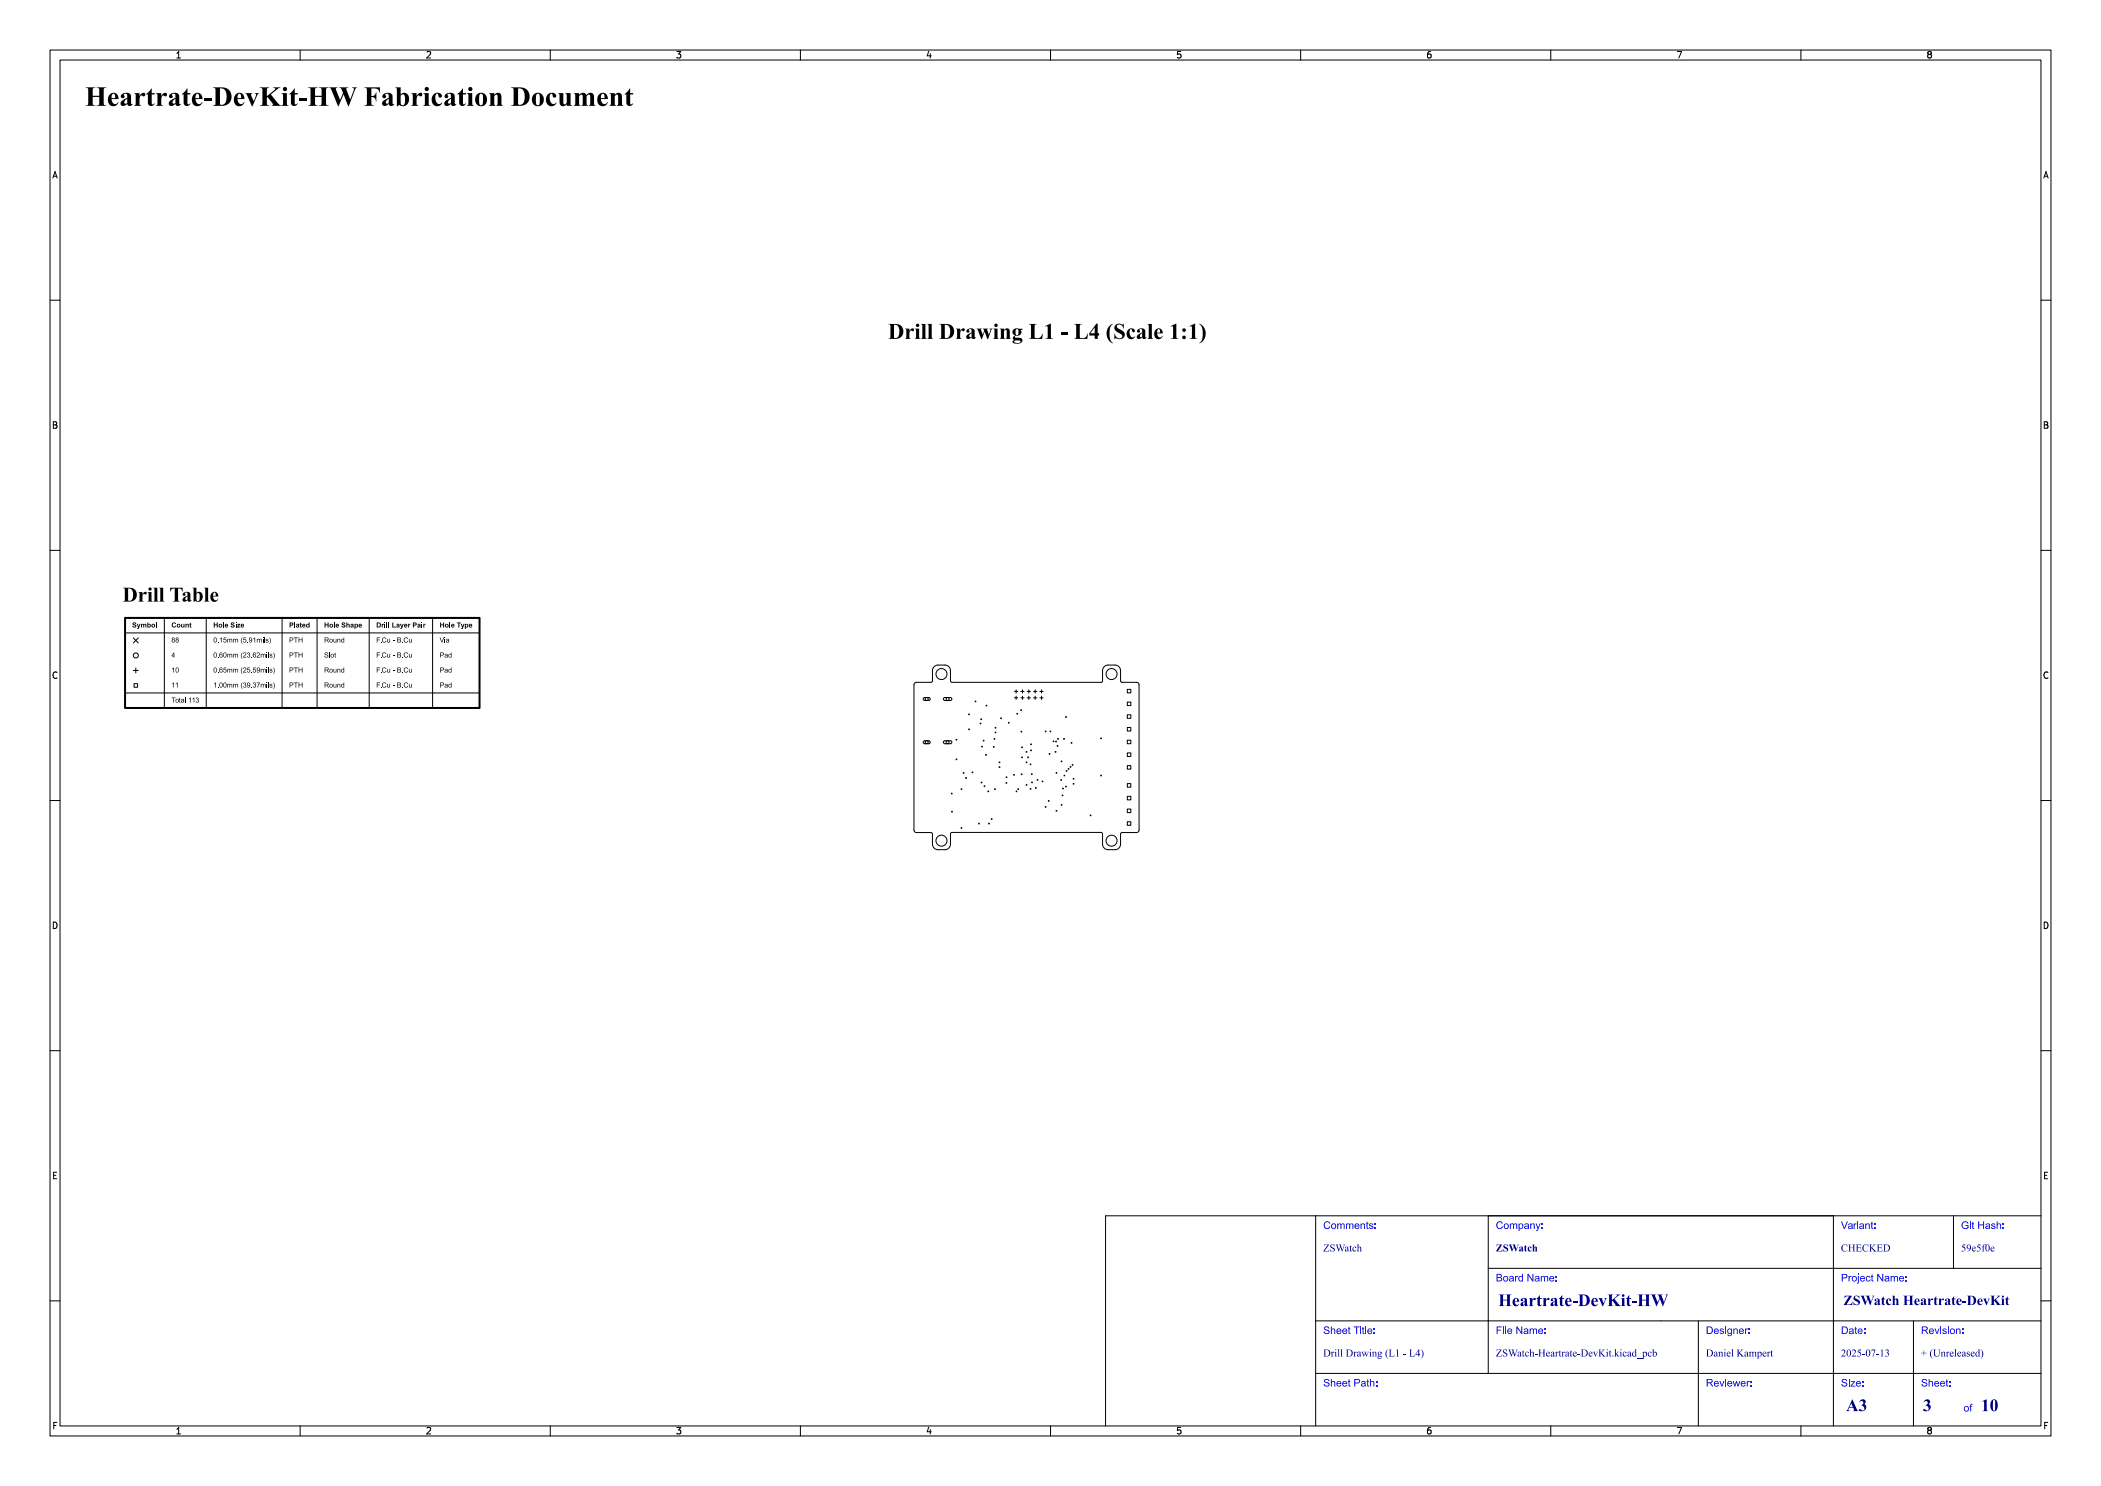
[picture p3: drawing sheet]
<svg xmlns="http://www.w3.org/2000/svg" width="420mm" height="297mm" viewBox="0 0 420 297" stroke-linecap="round" stroke-linejoin="round" font-family="sans-serif">
<defs><g id="words">
<text font-size="5.3" fill="#fff" x="17" y="21.5">Heartrate-DevKit-HW Fabrication Document</text>
<text font-size="4.3" fill="#fff" x="166.6" y="68">Drill Drawing L1 - L4 (Scale 1:1)</text>
<g font-size="3.3" fill="#fff">
<text x="299.5" y="261.2">Heartrate-DevKit-HW</text>
<text x="369" y="282.2">A3</text>
<text x="384.4" y="282.3">3</text>
<text x="396" y="282.3">10</text>
</g>
<text font-size="2.7" fill="#fff" x="368.5" y="261">ZSWatch Heartrate-DevKit</text>
<g font-size="2" fill="#fff">
<text x="264.5" y="245.8">Comments:</text>
<text x="299" y="245.8">Company:</text>
<text x="368" y="245.8">Variant:</text>
<text x="392" y="245.8">Git Hash:</text>
<text x="264.5" y="250.2">ZSWatch</text>
<text x="299" y="250.2">ZSWatch</text>
<text x="368" y="250.2">CHECKED</text>
<text x="392" y="250.2">59e5f0e</text>
<text x="299" y="256.2">Board Name:</text>
<text x="368" y="256.2">Project Name:</text>
<text x="264.5" y="266.8">Sheet Title:</text>
<text x="299" y="266.8">File Name:</text>
<text x="341" y="266.8">Designer:</text>
<text x="368" y="266.8">Date:</text>
<text x="384" y="266.8">Revision:</text>
<text x="264.5" y="271.2">Drill Drawing (L1 - L4)</text>
<text x="299" y="271.2">ZSWatch-Heartrate-DevKit.kicad_pcb Daniel Kampert</text>
<text x="368" y="271.2">2025-07-13</text>
<text x="384" y="271.2">+ (Unreleased)</text>
<text x="264.5" y="277.3">Sheet Path:</text>
<text x="341" y="277.2">Reviewer:</text>
<text x="368" y="277.3">Size:</text>
<text x="384" y="277.2">Sheet:</text>
<text x="392.5" y="282.3">of</text>
</g>
<g font-size="1.7" fill="#fff">
<text x="35" y="11.6">1</text>
<text x="85" y="11.6">2</text>
<text x="135" y="11.6">3</text>
<text x="185" y="11.6">4</text>
<text x="235" y="11.6">5</text>
<text x="285" y="11.6">6</text>
<text x="335" y="11.6">7</text>
<text x="385" y="11.6">8</text>
<text x="10.5" y="35.6">A</text>
<text x="408.5" y="35.6">A</text>
<text x="10.5" y="85.6">B</text>
<text x="408.5" y="85.6">B</text>
<text x="10.5" y="135.7">C</text>
<text x="408.5" y="135.7">C</text>
<text x="10.5" y="185.6">D</text>
<text x="408.5" y="185.6">D</text>
<text x="10.5" y="235.7">E</text>
<text x="408.5" y="235.7">E</text>
<text x="10.5" y="285.6">F</text>
<text x="35" y="286.7">1</text>
<text x="85" y="286.7">2</text>
<text x="135" y="286.7">3</text>
<text x="185" y="286.7">4</text>
<text x="235" y="286.7">5</text>
<text x="285" y="286.7">6</text>
<text x="335" y="286.7">7</text>
<text x="385" y="286.7">8</text>
<text x="408.5" y="285.6">F</text>
</g>
</g></defs>
<path d="M25 123.5h70.9v18h-70.9z" fill="none" stroke="#000" stroke-width=".4"/>
<g fill="none" stroke="#000" stroke-width=".2">
<path d="M10 10h400v277h-400zM12 12h396v273h-396zM35.3 11.6h.8M35.3 10.7l.4-.4v1.3M60 10v2M85.3 10.4l.5-.1 .3 .4-.8 .9h.8M110 10v2M135.3 10.3h.8l-.4 .5 .3 .1v.6l-.2 .1-.5-.1M160 10v2M185.7 10.2l-.4 1h.9M186 10.7v.9M210 10v2"/>
<path d="M236 10.3h-.6l-.1 .6 .2-.1 .5 .1 .1 .1-.1 .5-.2 .1-.5-.1M260 10v2M286 10.3l-.4 .1-.2 .2-.1 .7 .3 .3 .4-.1 .1-.5-.1-.1-.4-.1-.3 .2M310 10v2M335.3 10.3h.9l-.6 1.3M360 10v2M385.6 10.9l-.3 .2 .1 .4 .2 .1 .4-.1 .1-.2-.1-.3-.2-.1M385.6 10.9l-.3-.3 .3-.3h.2l.3 .2-.3 .4M385.6 10.9h.2M10.6 35.6l.4-1.3 .4 1.3M10.7 35.2h.6M408.6 35.6l.4-1.3 .4 1.3"/>
<path d="M408.7 35.2h.6M10 60h2M408 60h2M10.7 84.3h.4l.2 .2-.2 .4 .2 .1 .1 .3-.2 .3h-.5zM10.7 84.9h.4M408.6 84.3h.5l.2 .2-.2 .4 .2 .1 .1 .3-.3 .3h-.5zM408.6 84.9h.5M10 110h2M408 110h2M11.4 134.4a.62 .62 0 0 0-.9 .5 .62 .62 0 0 0 .7 .7l.2-.1M25 123.5h70.9M25 138.5h70.9"/>
<path d="M25 126.5h70.9M26.6 134h1.1M26.6 127.5l1.1 1M26.8 136.6h.7v.8h-.7zM27.2 133.5v1M27.7 127.5l-1.1 1M32.9 123.5v18M41.2 123.5v18M56.4 123.5v18M63.4 123.5v18M73.8 123.5v18M86.5 123.5v18"/>
<path d="M182.9 136.4l3.4-.1 .1-.2v-2.1a1.1 1.1 0 0 1 1.1-1.1h1.4a1.1 1.1 0 0 1 1.1 1.1v2.1l.3 .3h29.8l.3-.3v-2.1a1.1 1.1 0 0 1 1.1-1.1h1.4a1.1 1.1 0 0 1 1.1 1.1v2.1l.1 .2 3.1 .1h.3l.2 .5v29l-.1 .3-.4 .2h-3.1l-.1 .3v2a1.1 1.1 0 0 1-1.1 1.1h-1.4a1.1 1.1 0 0 1-1.1-1.1v-2l-.3-.3h-29.8l-.3 .3v2a1.1 1.1 0 0 1-1.1 1.1h-1.4a1.1 1.1 0 0 1-1.1-1.1v-2l-.1-.3h-3.1l-.3-.1-.2-.4v-29zM184.6 139.6l.2-.2h.9a.3 .3 0 0 1 .2 .3 .3 .3 0 0 1-.2 .3h-.9a.3 .3 0 0 1-.2-.4zM188.7 139.5l1.3-.1a.3 .3 0 0 1 .3 .3 .3 .3 0 0 1-.3 .3h-1.1a.3 .3 0 0 1-.3-.2 .3 .3 0 0 1 .1-.3zM202.8 139.5h.6M202.8 138.2h.6M203.1 137.9v.6M203.1 139.1v.7M204.1 139.5h.6M204.1 138.2h.6M204.4 137.9v.6M204.4 139.1v.7M205.3 139.5h.7"/>
<path d="M205.3 138.2h.7M205.7 137.9v.6M205.7 139.1v.7M206.6 139.5h.7M206.6 138.2h.7M206.9 137.9v.6M206.9 139.1v.7M207.9 139.5h.6M207.9 138.2h.6M208.2 137.9v.6M208.2 139.1v.7M225.3 137.8h.8v.7h-.8z"/>
<path d="M409.4 134.4a.62 .62 0 0 0-.9 .5 .62 .62 0 0 0 .6 .7l.3-.1M10 160h2M25 141.5h70.9M184.7 148.1l1-.1a.3 .3 0 0 1 .2 .3 .3 .3 0 0 1-.2 .4h-.9a.3 .3 0 0 1-.2-.3 .3 .3 0 0 1 .1-.3zM188.7 148.1l1.3-.1a.3 .3 0 0 1 .3 .3 .3 .3 0 0 1-.3 .4h-1.1a.3 .3 0 0 1-.3-.3 .3 .3 0 0 1 .1-.3zM190.2 158.5l.1 .2M190.3 158.5l-.1 .2M191.1 151.7l.2 .2M191.1 147.8l.2 .1M191.3 151.7l-.2 .2M191.3 147.8l-.2 .1M192.1 157.7l.2 .1"/>
<path d="M192.3 157.7l-.2 .1M192.5 154.4l.2 .1M192.7 154.4l-.2 .1M193 155.4l.2 .2M193.2 155.4l-.2 .2M193.6 145.7l.2 .2M193.6 142.7l.2 .2M193.8 145.7l-.2 .2M193.8 142.7l-.2 .2M194.3 154.3l.2 .2M194.5 154.3l-.2 .2M194.9 140.1l.2 .2"/>
<path d="M195.1 140.1l-.2 .2M195.9 144.5l.2 .2M196.1 143.7l.1 .1M196.1 144.5l-.2 .2M196.1 156.3l.2 .2M196.2 149.2l.2 .1M196.2 143.7l-.1 .1M196.3 156.3l-.2 .2M196.4 149.2l-.2 .1M196.5 148l.2 .1M196.7 148l-.2 .1M196.7 157.1l.2 .1"/>
<path d="M196.9 157.1l-.2 .1M197 150.8l.2 .2M197.1 140.9l.2 .2M197.2 150.8l-.2 .2M197.3 140.9l-.2 .2M197.5 158.1l.1 .1M197.6 158.1l-.1 .1M198.6 149.2l.1 .2M198.7 147.6l.2 .2M198.7 149.2l-.1 .2M198.8 157.7l.2 .1M198.9 147.6l-.2 .2"/>
<path d="M198.9 146.3l.2 .2M198.9 145.4l.2 .1M199 157.7l-.2 .1M199.1 146.3l-.2 .2M199.1 145.4l-.2 .1M199.7 153.3l.2 .1M199.7 152.3l.2 .1M199.9 153.3l-.2 .1M199.9 152.3l-.2 .1M200 143.5l.2 .1M200.2 143.5l-.2 .1M201.1 156.4l.2 .2"/>
<path d="M201.1 155.3l.2 .1M201.3 156.4l-.2 .2M201.3 155.3l-.2 .1M201.6 144.4l.1 .1M201.7 144.4l-.1 .1M202.6 154.8l.2 .1M202.8 154.8l-.2 .1M203.1 158.1l.2 .1M203.3 142.6l.1 .1M203.3 158.1l-.2 .1M203.4 142.6l-.1 .1M203.5 157.7l.1 .1"/>
<path d="M203.6 157.7l-.1 .1M204.1 141.9l.1 .1M204.1 146.2l.2 .1M204.1 154.7l.2 .1M204.2 141.9l-.1 .1M204.2 151.3l.2 .2M204.2 149.3l.2 .1M204.3 146.2l-.2 .1M204.3 154.7l-.2 .1M204.4 151.3l-.2 .2M204.4 149.3l-.2 .1M205.1 156.8l.2 .2"/>
<path d="M205.1 152.3l.2 .1M205.1 150.2l.2 .1M205.3 156.8l-.2 .2M205.3 152.3l-.2 .1M205.3 150.2l-.2 .1M205.4 151.3l.2 .2M205.6 151.3l-.2 .2M205.9 157.6l.2 .1M205.9 152.7l.2 .2M206 149.9l.2 .2M206 148.7l.2 .2M206.1 152.7l-.2 .2"/>
<path d="M206.1 157.6l-.2 .1M206.2 154.7l.1 .1M206.2 149.9l-.2 .2M206.2 148.7l-.2 .2M206.2 156.3l.2 .1M206.3 154.7l-.1 .1M206.4 156.3l-.2 .1M207 157.4l.1 .1M207.1 157.4l-.1 .1M207.3 155.8l.2 .1M207.5 155.8l-.2 .1M208.3 156.1l.2 .2"/>
<path d="M208.5 156.1l-.2 .2M208.9 146.1l.2 .2M209.1 146.1l-.2 .2M209.6 160l.1 .2M209.7 160l-.1 .2M209.7 150.6l.2 .2M209.9 150.6l-.2 .2M209.9 146.1l.2 .2M210.1 146.1l-.2 .2M210.5 148.1l.2 .1M210.7 148.1l-.2 .1M210.9 150.2l.2 .1"/>
<path d="M211 148.1l.2 .2M211.1 150.2l-.2 .1M211.1 154.4l.2 .2M211.2 148.1l-.2 .2M211.3 154.4l-.2 .2M211.3 149l.2 .2M211.4 147.6l.2 .2M211.5 149l-.2 .2M211.6 147.6l-.2 .2M212.1 155.8l.1 .2M212.1 152.1l.2 .1M212.2 155.8l-.1 .2"/>
<path d="M212.3 152.1l-.2 .1M212.3 158.9l.2 .2M212.4 157.5l.2 .2M212.5 158.9l-.2 .2M212.6 157.5l-.2 .2M212.6 147.6l.2 .2M212.7 154.9l.2 .2M212.8 147.6l-.2 .2M212.9 154.9l-.2 .2M213 157.1l.2 .2M213 143.2l.2 .2M213.1 154l.2 .2"/>
<path d="M213.2 157.1l-.2 .2M213.2 143.2l-.2 .2M213.3 154l-.2 .2M213.5 153.6l.2 .2M213.7 153.6l-.2 .2M213.9 153.2l.2 .1M214.1 153.2l-.2 .1M214.1 148.4l.2 .1M214.3 148.4l-.2 .1M214.3 152.8l.2 .1M214.5 152.8l-.2 .1M214.5 156.6l.2 .1"/>
<path d="M214.5 155.6l.2 .1M214.7 156.6l-.2 .1M214.7 155.6l-.2 .1M220 154.9l.2 .2M220 147.5l.2 .1M220.2 154.9l-.2 .2M220.2 147.5l-.2 .1M225.3 159.2h.8v.7h-.8zM225.3 156.6h.8v.7h-.8zM225.3 153h.8v.7h-.8zM225.3 150.5h.8v.7h-.8zM225.3 147.9h.8v.7h-.8z"/>
<path d="M225.3 145.4h.8v.7h-.8zM225.3 142.9h.8v.7h-.8zM225.3 140.3h.8v.7h-.8zM408 160h2M190.2 162.1l.2 .2M190.4 162.1l-.2 .2M192.1 165.4l.2 .2M192.3 165.4l-.2 .2M195.6 164.5l.2 .2M195.8 164.5l-.2 .2M197.6 164.5l.2 .2M197.8 164.5l-.2 .2"/>
<path d="M198.2 163.6l.1 .2M198.3 163.6l-.1 .2M208.9 161.2l.2 .2M209.1 161.2l-.2 .2M211.1 162l.2 .1M211.3 162l-.2 .1M212.1 160.8l.2 .1M212.3 160.8l-.2 .1M217.9 162.9l.2 .1M218.1 162.9l-.2 .1M225.3 164.2h.8v.7h-.8zM225.3 161.7h.8v.7h-.8z"/>
<path d="M10.7 184.3a.66 .66 0 0 1 .7 .6 .66 .66 0 0 1-.7 .7zM408.6 184.3a.66 .66 0 0 1 .8 .6 .66 .66 0 0 1-.8 .7zM10 210h2M408 210h2M10.7 234.9h.5M11.3 234.3h-.6v1.3h.6M408.7 234.9h.4M409.3 234.3h-.6v1.3h.6M10 260h2M408 260h2M10.8 284.9h.4M11.4 284.3h-.6v1.3"/>
<path d="M35.3 285.7l.4-.4v1.3M35.3 286.6h.8M60 285v2M85.3 285.4l.5-.1 .3 .4-.8 .9h.8M110 285v2M135.3 285.3h.8l-.4 .5 .3 .1v.6l-.2 .1-.5-.1M160 285v2M185.7 285.2l-.4 1h.9M186 285.7v.9M210 285v2M236 285.3h-.6l-.1 .6 .2-.1 .5 .1 .1 .1-.1 .5-.2 .1-.5-.1M260 285v2"/>
<path d="M286 285.3l-.4 .1-.2 .2-.1 .7 .3 .3 .4-.1 .1-.5-.1-.1-.4-.1-.3 .2M310 285v2M335.3 285.3h.9l-.6 1.3M360 285v2M385.6 285.9l-.3-.3 .3-.3h.2l.3 .2-.3 .4M385.6 285.9l-.3 .2v.2l.3 .3 .4-.1 .1-.2v-.2l-.3-.2M385.6 285.9h.2M408.7 284.9h.5M409.4 284.3h-.7v1.3"/>
<circle cx="27.2" cy="131" r=".5"/>
<circle cx="185.3" cy="139.7" r=".3"/>
<circle cx="188.2" cy="134.7" r="1.1"/>
<circle cx="189.4" cy="139.7" r=".3"/>
<circle cx="222.2" cy="134.7" r="1.1"/>
<circle cx="185.2" cy="148.3" r=".3"/>
<circle cx="189.4" cy="148.3" r=".3"/>
<circle cx="188.2" cy="168" r="1.1"/>
<circle cx="222.2" cy="168" r="1.1"/>
</g>
<g fill="#000">
<path d="M24.6 117.5h1.2a1.4 1.4 0 0 1 1.6 1.4 1.4 1.4 0 0 1-1.6 1.3h-1.2l.3-.1v-.3h.7v.1a.54 .54 0 0 0 .7 .2 .54 .54 0 0 0 .2-.6 1.32 1.32 0 0 0-.7-1.9h-.2v2.2h-.7v-2.1z" fill-rule="evenodd"/>
<path d="M27.7 118.3h.8v.5a.46 .46 0 0 1 .3-.5 .46 .46 0 0 1 .5 .2 .33 .33 0 0 1-.2 .3 .33 .33 0 0 1-.4-.1l-.2 .4v.7v.3l.2 .1h-1l.2-.4v-1.2z" fill-rule="evenodd"/>
<path d="M29.5 118.3h.8v1.7l.2 .2h-1l.2-.4v-1.3z" fill-rule="evenodd"/>
<path d="M30.6 117.5h.9v2.5l.2 .2h-1.1l.3-.4v-2.1z" fill-rule="evenodd"/>
<path d="M31.8 117.5h.8v2.5l.3 .2h-1.1l.2-.4v-2.1z" fill-rule="evenodd"/>
<path d="M34 117.5h2.5v.7a.76 .76 0 0 0-.9-.6v2.4l.4 .2h-1.5l.4-.2v-2.4a.75 .75 0 0 0-.9 .6z" fill-rule="evenodd"/>
<path d="M36.6 118.6a.79 .79 0 0 1 .9-.3 .79 .79 0 0 1 .6 .7v.9h.2a.39 .39 0 0 1-.4 .4 .39 .39 0 0 1-.4-.3 .51 .51 0 0 1-.6 .3 .51 .51 0 0 1-.4-.5l.5-.1 .2 .2 .3-.1v-.6l-.5 .5h-.5l1-.7v-.4a.25 .25 0 0 0-.4-.2 .25 .25 0 0 0 0 .4 .3 .3 0 0 1-.5 .2 .3 .3 0 0 1 0-.4z" fill-rule="evenodd"/>
<path d="M38.5 117.5h.8v1a.78 .78 0 0 1 1 0 .78 .78 0 0 1 .2 .9 .88 .88 0 0 1-.5 .8 .88 .88 0 0 1-.9-.1l-.4 .2v-1.6h.6a1.58 1.58 0 0 0 .1 1.4h.3a1.43 1.43 0 0 0 0-1.6l-.4 .2h-.6v-1z" fill-rule="evenodd"/>
<path d="M40.8 117.5h.8v2.5l.2 .2h-1l.2-.4v-2.1z" fill-rule="evenodd"/>
<path d="M42.3 118.6a.77 .77 0 0 1 .9-.2 .77 .77 0 0 1 .4 .8h-1a.54 .54 0 0 0 .3 .7 .54 .54 0 0 0 .7-.2 .82 .82 0 0 1-1.1 .5 .82 .82 0 0 1-.4-1.1h1l-.1-.6a.37 .37 0 0 0-.4 .1 .37 .37 0 0 0 0 .4h-.5z" fill-rule="evenodd"/>
<path d="M26.6 124.5l.3-.1 .3 .2v.1h-.2l-.3-.1 .1 .2a.38 .38 0 0 1 .4 .3 .38 .38 0 0 1-.2 .4 .38 .38 0 0 1-.5-.3v-.1h.1a.19 .19 0 0 0 .3 .2 .19 .19 0 0 0 .1-.3l-.5-.2z" fill-rule="evenodd"/>
<path d="M27.3 124.7h.2l.2 .5 .2-.5h.2l-.5 1h-.2v-.1l.2-.2z" fill-rule="evenodd"/>
<path d="M28.2 124.7h1l.1 .7h-.2l-.1-.6-.2 .1v.5h-.2l-.1-.6-.1 .1v.5h-.2z" fill-rule="evenodd"/>
<path d="M29.4 124.4h.2v.4a.33 .33 0 0 1 .5 0 .33 .33 0 0 1 0 .5 .33 .33 0 0 1-.5 0l-.2 .1v-.4h.2l.1 .2a.18 .18 0 0 0 .3 0 .18 .18 0 0 0-.1-.3 .18 .18 0 0 0-.3 .1h-.2z" fill-rule="evenodd"/>
<path d="M30.4 124.8a.38 .38 0 0 1 .6 .1 .38 .38 0 0 1-.3 .5 .38 .38 0 0 1-.4-.3h.2a.19 .19 0 0 0 .2 .1 .19 .19 0 0 0 .1-.3 .19 .19 0 0 0-.3 .1l-.2 .1z" fill-rule="evenodd"/>
<path d="M31.2 124.4h.2v1h-.2z" fill-rule="evenodd"/>
<path d="M34.4 127.5a.27 .27 0 0 1 .4 0 .27 .27 0 0 1 0 .4 .32 .32 0 0 1 0 .5 .32 .32 0 0 1-.5-.3h.1a.21 .21 0 0 0 .3 .2 .21 .21 0 0 0 .1-.3 .21 .21 0 0 0-.4 .1h-.1l.2-.2-.1-.2h.1a.16 .16 0 0 0 .2 .1 .16 .16 0 0 0 0-.3 .16 .16 0 0 0-.2 .1l-.1 .1z" fill-rule="evenodd"/>
<path d="M34.4 136.7l.4-.3v1h-.1v-.8l-.3 .2z" fill-rule="evenodd"/>
<path d="M34.4 133.7l.4-.3v1h-.1v-.8l-.3 .2z" fill-rule="evenodd"/>
<path d="M34.7 130.4l.1 .7h.2l-.2 .3h-.1v-.2h-.4v-.1h.4v-.5l-.4 .5z" fill-rule="evenodd"/>
<path d="M34.4 124.5l.6-.1 .2 .3h-.2a.27 .27 0 0 0-.4 0 .27 .27 0 0 0 0 .4 .27 .27 0 0 0 .4 0h.2a.49 .49 0 0 1-.8 .2 .49 .49 0 0 1 0-.8z" fill-rule="evenodd"/>
<path d="M35.2 133.5l.1-.1a.49 .49 0 0 1 .5 .5 .49 .49 0 0 1-.5 .5l-.2-.3v-.2h.1a.25 .25 0 0 0 0 .4 .25 .25 0 0 0 .4 0 .25 .25 0 0 0 0-.4 .25 .25 0 0 0 0-.3 .25 .25 0 0 0-.4 0 .25 .25 0 0 0 0 .3h-.1z" fill-rule="evenodd"/>
<path d="M35.2 127.5a.27 .27 0 0 1 .4 0 .27 .27 0 0 1 0 .4 .32 .32 0 0 1 0 .5 .32 .32 0 0 1-.5-.3h.1a.21 .21 0 0 0 .3 .2 .21 .21 0 0 0 .1-.3 .21 .21 0 0 0-.4 .1h-.1l.2-.2-.2-.2h.2a.16 .16 0 0 0 .2 .1 .16 .16 0 0 0 0-.3 .16 .16 0 0 0-.2 .1l-.2 .1z" fill-rule="evenodd"/>
<path d="M35.2 139.8a.36 .36 0 0 1 .5 0 .36 .36 0 0 1-.2 .6 .36 .36 0 0 1-.4-.3h.1a.22 .22 0 0 0 .3 .1 .22 .22 0 0 0 .1-.3 .22 .22 0 0 0-.4 .1l-.1 .1z" fill-rule="evenodd"/>
<path d="M35.1 136.7l.4-.3v1h-.1v-.8l-.3 .2z" fill-rule="evenodd"/>
<path d="M35.4 124.8a.38 .38 0 0 1 .6 .1 .38 .38 0 0 1-.2 .5 .38 .38 0 0 1-.5-.3h.2a.19 .19 0 0 0 .3 .1 .19 .19 0 0 0 0-.3 .19 .19 0 0 0-.3 .1l-.2 .1z" fill-rule="evenodd"/>
<path d="M36.2 139.8l.6-.1v.7h-.5l-.1-.2a.27 .27 0 0 0 .3 .1 .27 .27 0 0 0 .2-.2l-.5 .1 .1-.2h.4l-.1-.2-.4 .1z" fill-rule="evenodd"/>
<path d="M36.2 124.7h.2l.1 .6 .2-.1v-.5h.2v.7h-.6z" fill-rule="evenodd"/>
<path d="M37 139.4h.1v1h-.1z" fill-rule="evenodd"/>
<path d="M37.1 124.7l.6 .1v.6h-.2l-.1-.6-.1 .1v.5h-.2z" fill-rule="evenodd"/>
<path d="M37.9 124.5l.2-.1v.3h.2l-.2 .4 .2 .3-.3-.1z" fill-rule="evenodd"/>
<path d="M42.7 124.4h.2v.4h.4v-.4h.2v1h-.2v-.4h-.4v.4h-.2z" fill-rule="evenodd"/>
<path d="M42.8 133.5l.1-.1a.49 .49 0 0 1 .5 .5 .49 .49 0 0 1-.5 .5l-.2-.4 .1-.1a.25 .25 0 0 0 0 .4 .25 .25 0 0 0 .4 0 .25 .25 0 0 0 0-.4 .25 .25 0 0 0 0-.3 .25 .25 0 0 0-.4 0 .25 .25 0 0 0 0 .3l-.1-.1z" fill-rule="evenodd"/>
<path d="M42.8 130.5l.1-.1a.49 .49 0 0 1 .5 .5 .49 .49 0 0 1-.5 .5l-.2-.4 .1-.1a.25 .25 0 0 0 0 .4 .25 .25 0 0 0 .4 0 .25 .25 0 0 0 0-.4 .25 .25 0 0 0 0-.3 .25 .25 0 0 0-.4 0 .25 .25 0 0 0 0 .3l-.1-.1z" fill-rule="evenodd"/>
<path d="M42.8 127.5l.1-.1a.49 .49 0 0 1 .5 .5 .49 .49 0 0 1-.5 .5l-.2-.4 .1-.1a.25 .25 0 0 0 0 .4 .25 .25 0 0 0 .4 0 .25 .25 0 0 0 0-.4 .25 .25 0 0 0 0-.3 .25 .25 0 0 0-.4 0 .25 .25 0 0 0 0 .3l-.1-.1z" fill-rule="evenodd"/>
<path d="M42.8 136.7l.3-.3v1h-.1v-.8l-.2 .2z" fill-rule="evenodd"/>
<path d="M43.5 137.3l.2 .1z" fill-rule="evenodd"/>
<path d="M43.5 134.3l.2 .1z" fill-rule="evenodd"/>
<path d="M43.5 131.3l.2 .1z" fill-rule="evenodd"/>
<path d="M43.5 128.3l.2 .1z" fill-rule="evenodd"/>
<path d="M43.8 124.8a.38 .38 0 0 1 .6 .1 .38 .38 0 0 1-.2 .5 .38 .38 0 0 1-.5-.3h.2a.19 .19 0 0 0 .3 .1 .19 .19 0 0 0 0-.3 .19 .19 0 0 0-.3 .1l-.2 .1z" fill-rule="evenodd"/>
<path d="M44 136.5v-.1a.49 .49 0 0 1 .5 .5 .49 .49 0 0 1-.5 .5l-.1-.3v-.2h.1a.25 .25 0 0 0 0 .4 .25 .25 0 0 0 .3 0 .25 .25 0 0 0 .1-.4 .25 .25 0 0 0 0-.3 .25 .25 0 0 0-.4 0 .25 .25 0 0 0 0 .3h-.1z" fill-rule="evenodd"/>
<path d="M44 133.5l.3-.1 .2 .3-.3-.2a.19 .19 0 0 0-.3 .1 .19 .19 0 0 0 .1 .2 .19 .19 0 0 0 .3 0 .33 .33 0 0 1 .2 .3 .33 .33 0 0 1-.3 .3 .33 .33 0 0 1-.3-.3h.1a.2 .2 0 0 0 .3 .2 .2 .2 0 0 0 0-.4 .2 .2 0 0 0-.3 .1l-.1 .1z" fill-rule="evenodd"/>
<path d="M44 130.5l.3-.1 .2 .3-.3-.2a.19 .19 0 0 0-.3 .1 .19 .19 0 0 0 .1 .2 .19 .19 0 0 0 .3 0 .33 .33 0 0 1 .2 .3 .33 .33 0 0 1-.3 .3 .33 .33 0 0 1-.3-.3h.1a.2 .2 0 0 0 .3 .2 .2 .2 0 0 0 0-.4 .2 .2 0 0 0-.3 .1l-.1 .1z" fill-rule="evenodd"/>
<path d="M43.9 127.7l.4-.3v1h-.1v-.8l-.3 .2z" fill-rule="evenodd"/>
<path d="M44.6 124.4h.2v1h-.2z" fill-rule="evenodd"/>
<path d="M44.7 133.4h.5v.1h-.4v.3a.33 .33 0 0 1 .5 .2 .33 .33 0 0 1-.3 .4 .33 .33 0 0 1-.4-.3h.2a.22 .22 0 0 0 .3 .1 .22 .22 0 0 0 0-.3 .22 .22 0 0 0-.3 .1l-.2-.1z" fill-rule="evenodd"/>
<path d="M44.7 127.4h.5v.1h-.4v.3a.33 .33 0 0 1 .5 .2 .33 .33 0 0 1-.3 .4 .33 .33 0 0 1-.4-.3h.2a.22 .22 0 0 0 .3 .1 .22 .22 0 0 0 0-.3 .22 .22 0 0 0-.3 .1l-.2-.1z" fill-rule="evenodd"/>
<path d="M44.7 136.5l.1-.1a.49 .49 0 0 1 .5 .5 .49 .49 0 0 1-.5 .5l-.2-.3v-.2h.2a.25 .25 0 0 0 0 .4 .25 .25 0 0 0 .3 0 .25 .25 0 0 0 .1-.4 .25 .25 0 0 0-.1-.3 .25 .25 0 0 0-.3 0 .25 .25 0 0 0 0 .3h-.2z" fill-rule="evenodd"/>
<path d="M44.7 130.5l.1-.1a.49 .49 0 0 1 .5 .5 .49 .49 0 0 1-.5 .5l-.2-.3v-.2h.2a.25 .25 0 0 0 0 .4 .25 .25 0 0 0 .3 0 .25 .25 0 0 0 .1-.4 .25 .25 0 0 0-.1-.3 .25 .25 0 0 0-.3 0 .25 .25 0 0 0 0 .3h-.2z" fill-rule="evenodd"/>
<path d="M45 124.8l.5-.1 .1 .4-.5 .1 .2 .1 .3-.1a.35 .35 0 0 1-.4 .2 .35 .35 0 0 1-.3-.4h.5l-.1-.2-.4 .2z" fill-rule="evenodd"/>
<path d="M45.4 136.7h.9l.1 .7h-.1v-.5l-.1-.1-.2 .1v.5h-.1v-.5l-.2-.1-.1 .1v.5h-.2z" fill-rule="evenodd"/>
<path d="M45.4 133.7h.9l.1 .7h-.1v-.5l-.1-.1-.2 .1v.5h-.1v-.5l-.2-.1-.1 .1v.5h-.2z" fill-rule="evenodd"/>
<path d="M45.4 130.7l.6 .1 .3-.1 .1 .7h-.1v-.5l-.1-.1-.2 .1v.5h-.1v-.5l-.2-.1-.1 .1v.5h-.2z" fill-rule="evenodd"/>
<path d="M45.4 127.7l.6 .1 .3-.1 .1 .7h-.1v-.5l-.1-.1-.2 .1v.5h-.1v-.5l-.2-.1-.1 .1v.5h-.2z" fill-rule="evenodd"/>
<path d="M46.2 124.5l.4-.1 .3 .2v.1h-.2l-.3-.1v.2a.38 .38 0 0 1 .5 .3 .38 .38 0 0 1-.3 .4 .38 .38 0 0 1-.5-.3v-.1h.2a.19 .19 0 0 0 .2 .2 .19 .19 0 0 0 .1-.3l-.4-.2z" fill-rule="evenodd"/>
<path d="M46.6 136.7h.9l.1 .7h-.1v-.5l-.2-.1-.1 .1v.5h-.2l-.1-.6-.2 .1v.5h-.1z" fill-rule="evenodd"/>
<path d="M46.6 133.7h.9l.1 .7h-.1v-.5l-.2-.1-.1 .1v.5h-.2l-.1-.6-.2 .1v.5h-.1z" fill-rule="evenodd"/>
<path d="M46.6 130.7l.5 .1 .4-.1 .1 .7h-.1v-.5l-.2-.1-.1 .1v.5h-.2l-.1-.6-.2 .1v.5h-.1z" fill-rule="evenodd"/>
<path d="M46.6 127.7l.5 .1 .4-.1 .1 .7h-.1v-.5l-.2-.1-.1 .1v.5h-.2l-.1-.6-.2 .1v.5h-.1z" fill-rule="evenodd"/>
<path d="M47.1 124.4h.2v.2h-.2z" fill-rule="evenodd"/>
<path d="M47.1 124.7h.2v.7h-.2z" fill-rule="evenodd"/>
<path d="M47.4 124.7h.6l-.4 .6 .4-.1v.2h-.6l.4-.6h-.4z" fill-rule="evenodd"/>
<path d="M48.4 136.4l-.1 .8 .2 .5-.3-.6z" fill-rule="evenodd"/>
<path d="M48.4 133.4l-.1 .8 .2 .5-.3-.6z" fill-rule="evenodd"/>
<path d="M48.4 130.4l-.1 .8 .2 .5-.3-.6z" fill-rule="evenodd"/>
<path d="M48.4 127.4l-.1 .8 .2 .5-.3-.6z" fill-rule="evenodd"/>
<path d="M48.2 124.8l.5-.1 .1 .4-.5 .1 .2 .1 .3-.1a.35 .35 0 0 1-.5 .2 .35 .35 0 0 1-.2-.4h.5l-.1-.2-.4 .2z" fill-rule="evenodd"/>
<path d="M48.7 136.5a.27 .27 0 0 1 .4 0 .27 .27 0 0 1 0 .4 .31 .31 0 0 1 0 .5 .31 .31 0 0 1-.5-.3h.1a.2 .2 0 0 0 .3 .2 .2 .2 0 0 0 .1-.2 .2 .2 0 0 0-.3-.2v-.1a.17 .17 0 0 0 .3-.1 .17 .17 0 0 0-.2-.2 .17 .17 0 0 0-.2 .2h-.1z" fill-rule="evenodd"/>
<path d="M48.7 127.4h.5v.1h-.4v.3a.33 .33 0 0 1 .4 .2 .33 .33 0 0 1-.2 .4 .33 .33 0 0 1-.4-.3h.1a.22 .22 0 0 0 .4 .1 .22 .22 0 0 0 0-.3 .22 .22 0 0 0-.4 .1l-.1-.1z" fill-rule="evenodd"/>
<path d="M48.7 133.5a.35 .35 0 0 1 .5 .1 .35 .35 0 0 1-.3 .5l-.2 .2h.5v.1h-.6l.3-.4a.21 .21 0 0 0 .3-.3 .21 .21 0 0 0-.2-.2 .21 .21 0 0 0-.3 .2h-.1z" fill-rule="evenodd"/>
<path d="M48.7 130.5a.35 .35 0 0 1 .5 .1 .35 .35 0 0 1-.3 .5l-.2 .2h.5v.1h-.6l.3-.4a.21 .21 0 0 0 .3-.3 .21 .21 0 0 0-.2-.2 .21 .21 0 0 0-.3 .2h-.1z" fill-rule="evenodd"/>
<path d="M49.5 133.4h.5v.1h-.4l-.1 .3a.33 .33 0 0 1 .5 .2 .33 .33 0 0 1-.2 .4 .33 .33 0 0 1-.4-.3h.1a.22 .22 0 0 0 .3 .1 .22 .22 0 0 0 .1-.3 .22 .22 0 0 0-.4 .1l-.1-.1z" fill-rule="evenodd"/>
<path d="M49.5 130.5a.27 .27 0 0 1 .4 0 .27 .27 0 0 1-.1 .4 .31 .31 0 0 1 0 .5 .31 .31 0 0 1-.4-.3h.1a.2 .2 0 0 0 .2 .2 .2 .2 0 0 0 .2-.2 .2 .2 0 0 0-.3-.2v-.1a.17 .17 0 0 0 .2-.1 .17 .17 0 0 0-.1-.2 .17 .17 0 0 0-.2 .2h-.1z" fill-rule="evenodd"/>
<path d="M49.4 128.3l.2 .1z" fill-rule="evenodd"/>
<path d="M49.5 136.5a.46 .46 0 0 1 .6 .4 .46 .46 0 0 1-.6 .5l-.1-.2 .4 .1 .1-.4-.3 .2-.2-.3 .1-.1a.2 .2 0 0 0 .3 .2 .2 .2 0 0 0 0-.3 .2 .2 0 0 0-.3 .1h-.1z" fill-rule="evenodd"/>
<path d="M49.8 127.5a.46 .46 0 0 1 .6 .4 .46 .46 0 0 1-.5 .5l-.1-.2 .3 .1 .2-.3-.4 .1-.1-.3 .1-.1a.2 .2 0 0 0 .3 .2 .2 .2 0 0 0 0-.3 .2 .2 0 0 0-.3 .1h-.1z" fill-rule="evenodd"/>
<path d="M50.2 137.3l.2 .1z" fill-rule="evenodd"/>
<path d="M50.2 134.3l.2 .1z" fill-rule="evenodd"/>
<path d="M50.2 131.3l.2 .1z" fill-rule="evenodd"/>
<path d="M50.6 136.5a.27 .27 0 0 1 .4-.1 .27 .27 0 0 1 0 .5 .31 .31 0 0 1 0 .5 .31 .31 0 0 1-.5-.3h.2a.2 .2 0 0 0 .2 .2 .2 .2 0 0 0 .2-.2 .2 .2 0 0 0-.3-.2v-.1a.17 .17 0 0 0 .2-.1 .17 .17 0 0 0-.2-.2 .17 .17 0 0 0-.1 .2h-.2z" fill-rule="evenodd"/>
<path d="M50.7 133.4h.5v.1h-.4l-.1 .3a.33 .33 0 0 1 .5 .2 .33 .33 0 0 1-.2 .4 .33 .33 0 0 1-.5-.3h.2a.22 .22 0 0 0 .3 .1 .22 .22 0 0 0 0-.3 .22 .22 0 0 0-.3 .1l-.1-.1z" fill-rule="evenodd"/>
<path d="M50.7 130.5l.3-.1 .2 .3-.3-.2a.19 .19 0 0 0-.3 .1 .19 .19 0 0 0 .1 .2 .19 .19 0 0 0 .3 0 .33 .33 0 0 1 .2 .3 .33 .33 0 0 1-.4 .3 .33 .33 0 0 1-.3-.3h.2a.2 .2 0 0 0 .3 .2 .2 .2 0 0 0 0-.4 .2 .2 0 0 0-.3 .1l-.2 .1z" fill-rule="evenodd"/>
<path d="M50.6 127.7l.4-.3v1h-.1v-.8l-.3 .2z" fill-rule="evenodd"/>
<path d="M51.3 136.4h.7l-.4 1h-.1v-.3l.3-.6h-.5z" fill-rule="evenodd"/>
<path d="M51.3 127.7l.6 .1 .3-.1 .1 .7h-.1v-.5l-.1-.1-.2 .1v.5h-.1v-.5l-.1-.1-.2 .1v.5h-.2z" fill-rule="evenodd"/>
<path d="M51.4 133.5a.46 .46 0 0 1 .6 .4 .46 .46 0 0 1-.5 .5l-.2-.2 .4 .1 .2-.4-.4 .2-.2-.3 .1-.1a.2 .2 0 0 0 .3 .2 .2 .2 0 0 0 .1-.3 .21 .21 0 0 0-.4 .1h-.1z" fill-rule="evenodd"/>
<path d="M51.4 130.5a.35 .35 0 0 1 .6 .1 .35 .35 0 0 1-.3 .5l-.2 .2h.5v.1h-.7l.4-.4a.21 .21 0 0 0 .2-.3 .21 .21 0 0 0-.2-.2 .21 .21 0 0 0-.3 .2h-.1z" fill-rule="evenodd"/>
<path d="M52.1 136.7h.9l.1 .7h-.1v-.5l-.1-.1-.2 .1v.5h-.1v-.5l-.2-.1-.1 .1-.1 .5h-.1z" fill-rule="evenodd"/>
<path d="M52.1 133.7h.9l.1 .7h-.1v-.5l-.1-.1-.2 .1v.5h-.1v-.5l-.2-.1-.1 .1-.1 .5h-.1z" fill-rule="evenodd"/>
<path d="M52.1 130.7l.6 .1 .3-.1 .1 .7h-.1v-.5l-.1-.1-.2 .1v.5h-.1v-.5l-.2-.1-.1 .1-.1 .5h-.1z" fill-rule="evenodd"/>
<path d="M52.5 127.4l.1 .1z" fill-rule="evenodd"/>
<path d="M52.5 127.7h.1v.7h-.1z" fill-rule="evenodd"/>
<path d="M52.8 127.4h.1v1h-.1z" fill-rule="evenodd"/>
<path d="M53.2 127.8l.4-.1 .1 .2-.5-.1 .2 .2a.27 .27 0 0 1 .2 .3 .27 .27 0 0 1-.3 .2 .27 .27 0 0 1-.2-.3h.1a.16 .16 0 0 0 .2 .2 .16 .16 0 0 0 .1-.3l-.3-.1z" fill-rule="evenodd"/>
<path d="M53.3 136.4l.1 .1z" fill-rule="evenodd"/>
<path d="M53.3 136.7h.1v.7h-.1z" fill-rule="evenodd"/>
<path d="M53.3 133.4l.1 .1z" fill-rule="evenodd"/>
<path d="M53.3 133.7h.1v.7h-.1z" fill-rule="evenodd"/>
<path d="M53.3 130.4l.1 .1z" fill-rule="evenodd"/>
<path d="M53.3 130.7h.1v.7h-.1z" fill-rule="evenodd"/>
<path d="M53.6 136.4h.1v1h-.1z" fill-rule="evenodd"/>
<path d="M53.6 133.4h.1v1h-.1z" fill-rule="evenodd"/>
<path d="M53.6 130.4h.1v1h-.1z" fill-rule="evenodd"/>
<path d="M53.9 136.8l.5-.1v.2l-.4-.1 .2 .2a.27 .27 0 0 1 .2 .3 .27 .27 0 0 1-.3 .2 .27 .27 0 0 1-.2-.3h.1a.16 .16 0 0 0 .2 .2 .16 .16 0 0 0 .1-.3l-.4-.1z" fill-rule="evenodd"/>
<path d="M53.9 133.8l.5-.1v.2l-.4-.1 .2 .2a.27 .27 0 0 1 .2 .3 .27 .27 0 0 1-.3 .2 .27 .27 0 0 1-.2-.3h.1a.16 .16 0 0 0 .2 .2 .16 .16 0 0 0 .1-.3l-.4-.1z" fill-rule="evenodd"/>
<path d="M53.9 130.8l.5-.1v.2l-.4-.1 .2 .2a.27 .27 0 0 1 .2 .3 .27 .27 0 0 1-.3 .2 .27 .27 0 0 1-.2-.3h.1a.16 .16 0 0 0 .2 .2 .16 .16 0 0 0 .1-.3l-.4-.1z" fill-rule="evenodd"/>
<path d="M53.8 127.4l.4 .5-.3 .8 .1-.8z" fill-rule="evenodd"/>
<path d="M54.6 136.4l.3 .5-.2 .8 .1-.8z" fill-rule="evenodd"/>
<path d="M54.6 133.4l.3 .5-.2 .8 .1-.8z" fill-rule="evenodd"/>
<path d="M54.6 130.4l.3 .5-.2 .8 .1-.8z" fill-rule="evenodd"/>
<path d="M57.9 136.4h.4a.31 .31 0 0 1 .4 .3 .31 .31 0 0 1-.4 .3h-.3v.4h-.1v-.5h.5l.1-.2-.1-.2h-.4v.4h-.1z" fill-rule="evenodd"/>
<path d="M57.9 133.4h.4a.31 .31 0 0 1 .4 .3 .31 .31 0 0 1-.4 .3h-.3v.4h-.1v-.5h.5l.1-.2-.1-.2h-.4v.4h-.1z" fill-rule="evenodd"/>
<path d="M57.9 130.4h.4a.31 .31 0 0 1 .4 .3 .31 .31 0 0 1-.4 .3h-.3v.4h-.1v-.5h.5l.1-.2-.1-.2h-.4v.4h-.1z" fill-rule="evenodd"/>
<path d="M57.9 127.4h.4a.31 .31 0 0 1 .4 .3 .31 .31 0 0 1-.4 .3h-.3v.4h-.1v-.5h.5l.1-.2-.1-.2h-.4v.4h-.1z" fill-rule="evenodd"/>
<path d="M57.9 124.4h.5a.35 .35 0 0 1 .2 .5 .35 .35 0 0 1-.5 .1v.4h-.2v-.5h.5v-.2l-.3-.1v.3h-.2z" fill-rule="evenodd"/>
<path d="M58.8 124.4h.2v1h-.2z" fill-rule="evenodd"/>
<path d="M58.8 136.4h.7v.1h-.3v.9h-.1v-.9h-.3z" fill-rule="evenodd"/>
<path d="M58.8 133.4h.7v.1h-.3v.9h-.1v-.9h-.3z" fill-rule="evenodd"/>
<path d="M58.8 130.4h.7v.1h-.3v.9h-.1v-.9h-.3z" fill-rule="evenodd"/>
<path d="M58.8 127.4h.7v.1h-.3v.9h-.1v-.9h-.3z" fill-rule="evenodd"/>
<path d="M59.2 124.8l.6-.1v.7h-.6v-.2l.3 .1 .1-.2-.4 .1 .4-.3-.1-.1-.3 .1z" fill-rule="evenodd"/>
<path d="M59.7 136.4h.1v.4h.5v-.4h.2v1h-.2v-.5h-.5v.5h-.1z" fill-rule="evenodd"/>
<path d="M59.7 133.4h.1v.4h.5v-.4h.2v1h-.2v-.5h-.5v.5h-.1z" fill-rule="evenodd"/>
<path d="M59.7 130.4h.1v.4h.5v-.4h.2v1h-.2v-.5h-.5v.5h-.1z" fill-rule="evenodd"/>
<path d="M59.7 127.4h.1v.4h.5v-.4h.2v1h-.2v-.5h-.5v.5h-.1z" fill-rule="evenodd"/>
<path d="M60 124.5l.2-.1v.3h.1l-.1 .4 .1 .3-.3-.1z" fill-rule="evenodd"/>
<path d="M60.5 124.8l.4-.1 .2 .4-.5 .1 .1 .1 .4-.1a.35 .35 0 0 1-.5 .2 .35 .35 0 0 1-.2-.4h.5l-.2-.2-.3 .2z" fill-rule="evenodd"/>
<path d="M61.3 124.8h.4v-.4h.2v1l-.2-.1-.3 .1-.2-.4h.2v.2a.17 .17 0 0 0 .3 0 .17 .17 0 0 0-.1-.3 .17 .17 0 0 0-.2 .1h-.2z" fill-rule="evenodd"/>
<path d="M65 130.5l.4-.1 .2 .2-.1 .1a.21 .21 0 0 0-.3-.3 .21 .21 0 0 0-.1 .4h.2a.35 .35 0 0 1 .3 .6 .35 .35 0 0 1-.7-.1l-.1-.2h.2a.23 .23 0 0 0 .2 .3 .23 .23 0 0 0 .2-.4l-.5-.2z" fill-rule="evenodd"/>
<path d="M64.9 124.4h.2v.4h.4v-.4h.2v1h-.2v-.4h-.4v.4h-.2z" fill-rule="evenodd"/>
<path d="M64.9 136.4h.4a.28 .28 0 0 1 .4 .2 .28 .28 0 0 1-.3 .4l.4 .4-.6-.4h-.2v.4h-.1v-.5l.6-.1 .1-.1-.1-.2h-.5v.4h-.1z" fill-rule="evenodd"/>
<path d="M64.9 133.4h.4a.28 .28 0 0 1 .4 .2 .28 .28 0 0 1-.3 .4l.4 .4-.6-.4h-.2v.4h-.1v-.5l.6-.1 .1-.1-.1-.2h-.5v.4h-.1z" fill-rule="evenodd"/>
<path d="M64.9 127.4h.4a.28 .28 0 0 1 .4 .2 .28 .28 0 0 1-.3 .4l.4 .4-.6-.4h-.2v.4h-.1v-.5l.6-.1 .1-.1-.1-.2h-.5v.4h-.1z" fill-rule="evenodd"/>
<path d="M65.8 130.4h.1v1h-.1z" fill-rule="evenodd"/>
<path d="M66 136.8a.36 .36 0 0 1 .5 0 .36 .36 0 0 1-.2 .6 .36 .36 0 0 1-.5-.3h.2a.22 .22 0 0 0 .3 .1 .22 .22 0 0 0 0-.3 .22 .22 0 0 0-.3 .1l-.2 .1z" fill-rule="evenodd"/>
<path d="M66 133.8a.36 .36 0 0 1 .5 0 .36 .36 0 0 1-.2 .6 .36 .36 0 0 1-.5-.3h.2a.22 .22 0 0 0 .3 .1 .22 .22 0 0 0 0-.3 .22 .22 0 0 0-.3 .1l-.2 .1z" fill-rule="evenodd"/>
<path d="M66 127.8a.36 .36 0 0 1 .5 0 .36 .36 0 0 1-.2 .6 .36 .36 0 0 1-.5-.3h.2a.22 .22 0 0 0 .3 .1 .22 .22 0 0 0 0-.3 .22 .22 0 0 0-.3 .1l-.2 .1z" fill-rule="evenodd"/>
<path d="M66 124.8a.38 .38 0 0 1 .6 .1 .38 .38 0 0 1-.3 .5 .38 .38 0 0 1-.4-.3h.1a.19 .19 0 0 0 .3 .1 .19 .19 0 0 0 0-.3 .19 .19 0 0 0-.2 .1l-.2 .1z" fill-rule="evenodd"/>
<path d="M66.2 130.8a.36 .36 0 0 1 .5 0 .36 .36 0 0 1-.2 .6 .36 .36 0 0 1-.4-.3h.1a.22 .22 0 0 0 .3 .1 .22 .22 0 0 0 .1-.3 .22 .22 0 0 0-.4 .1l-.1 .1z" fill-rule="evenodd"/>
<path d="M66.7 124.4h.2v1h-.2z" fill-rule="evenodd"/>
<path d="M66.7 136.7h.1v.5l.1 .1 .2-.1v-.5h.1v.7l-.5-.1z" fill-rule="evenodd"/>
<path d="M66.7 133.7h.1v.5l.1 .1 .2-.1v-.5h.1v.7l-.5-.1z" fill-rule="evenodd"/>
<path d="M66.7 127.7h.1v.5l.1 .1 .2-.1v-.5h.1v.7l-.5-.1z" fill-rule="evenodd"/>
<path d="M66.9 130.5l.1-.1v.3h.2l-.2 .5 .2 .2-.3-.1z" fill-rule="evenodd"/>
<path d="M67.4 136.7l.6 .1v.6h-.1v-.5l-.1-.1-.2 .1v.5h-.2z" fill-rule="evenodd"/>
<path d="M67.4 133.7l.6 .1v.6h-.1v-.5l-.1-.1-.2 .1v.5h-.2z" fill-rule="evenodd"/>
<path d="M67.4 127.7l.6 .1v.6h-.1v-.5l-.1-.1-.2 .1v.5h-.2z" fill-rule="evenodd"/>
<path d="M67.2 124.8l.4-.1 .2 .4-.5 .1 .1 .1 .3-.1a.35 .35 0 0 1-.4 .2 .35 .35 0 0 1-.2-.4h.5l-.2-.2-.3 .2z" fill-rule="evenodd"/>
<path d="M68.4 124.5l.4-.1 .2 .2v.1h-.2l-.2-.1v.2a.38 .38 0 0 1 .4 .3 .38 .38 0 0 1-.2 .4 .38 .38 0 0 1-.5-.3v-.1h.2a.19 .19 0 0 0 .2 .2 .19 .19 0 0 0 .1-.3l-.5-.2z" fill-rule="evenodd"/>
<path d="M68.3 136.8h.4v-.4h.1v1h-.5l-.1-.3h.1a.24 .24 0 0 0 .3 .1 .24 .24 0 0 0 .1-.3 .24 .24 0 0 0-.3-.1l-.2 .3z" fill-rule="evenodd"/>
<path d="M68.3 133.8h.4v-.4h.1v1h-.5l-.1-.3h.1a.24 .24 0 0 0 .3 .1 .24 .24 0 0 0 .1-.3 .24 .24 0 0 0-.3-.1l-.2 .3z" fill-rule="evenodd"/>
<path d="M68.3 127.8h.4v-.4h.1v1h-.5l-.1-.3h.1a.24 .24 0 0 0 .3 .1 .24 .24 0 0 0 .1-.3 .24 .24 0 0 0-.3-.1l-.2 .3z" fill-rule="evenodd"/>
<path d="M69.2 124.4h.2v.4h.5v.6h-.2l-.1-.6-.2 .1v.5h-.2z" fill-rule="evenodd"/>
<path d="M70.1 124.8l.5-.1 .1 .7h-.6l-.1-.2 .4 .1 .1-.2-.5 .1 .5-.3-.1-.1-.3 .1z" fill-rule="evenodd"/>
<path d="M70.9 124.7l.1 .1a.33 .33 0 0 1 .5 0 .33 .33 0 0 1 0 .5 .33 .33 0 0 1-.4 0v.4h-.2v-.7h.2v.2a.18 .18 0 0 0 .3 0 .18 .18 0 0 0-.1-.3 .18 .18 0 0 0-.2 .1h-.2z" fill-rule="evenodd"/>
<path d="M71.8 124.8l.4-.1 .1 .4-.4 .1 .1 .1 .3-.1a.35 .35 0 0 1-.4 .2 .35 .35 0 0 1-.2-.4h.5l-.2-.2-.3 .2z" fill-rule="evenodd"/>
<path d="M75.3 136.4h.7v.1h-.5v.3h.4v.2h-.4v.4h-.2z" fill-rule="evenodd"/>
<path d="M75.3 133.4h.7v.1h-.5v.3h.4v.2h-.4v.4h-.2z" fill-rule="evenodd"/>
<path d="M75.3 130.4h.7v.1h-.5v.3h.4v.2h-.4v.4h-.2z" fill-rule="evenodd"/>
<path d="M75.3 127.4h.7v.1h-.5v.3h.4v.2h-.4v.4h-.2z" fill-rule="evenodd"/>
<path d="M75.3 124.4h.4a.5 .5 0 0 1 .4 .5 .5 .5 0 0 1-.4 .5h-.4v-.2h.4a.34 .34 0 0 0 .2-.4 .34 .34 0 0 0-.4-.2v.6h-.2z" fill-rule="evenodd"/>
<path d="M76.1 137.3l.1 .1z" fill-rule="evenodd"/>
<path d="M76.1 134.3l.1 .1z" fill-rule="evenodd"/>
<path d="M76.1 131.3l.1 .1z" fill-rule="evenodd"/>
<path d="M76.1 128.3l.1 .1z" fill-rule="evenodd"/>
<path d="M76.3 124.7h.5l-.3 .2v.5h-.2z" fill-rule="evenodd"/>
<path d="M76.9 124.4h.1v.2h-.1z" fill-rule="evenodd"/>
<path d="M76.9 124.7h.1v.7h-.1z" fill-rule="evenodd"/>
<path d="M76.5 136.5l.5-.1 .2 .2-.1 .1a.33 .33 0 0 0-.5 0 .33 .33 0 0 0 0 .5 .33 .33 0 0 0 .5-.1h.1a.49 .49 0 0 1-.7 .2 .49 .49 0 0 1 0-.8z" fill-rule="evenodd"/>
<path d="M76.5 133.5l.5-.1 .2 .2-.1 .1a.33 .33 0 0 0-.5 0 .33 .33 0 0 0 0 .5 .33 .33 0 0 0 .5-.1h.1a.49 .49 0 0 1-.7 .2 .49 .49 0 0 1 0-.8z" fill-rule="evenodd"/>
<path d="M76.5 130.5l.5-.1 .2 .2-.1 .1a.33 .33 0 0 0-.5 0 .33 .33 0 0 0 0 .5 .33 .33 0 0 0 .5-.1h.1a.49 .49 0 0 1-.7 .2 .49 .49 0 0 1 0-.8z" fill-rule="evenodd"/>
<path d="M76.5 127.5l.5-.1 .2 .2-.1 .1a.33 .33 0 0 0-.5 0 .33 .33 0 0 0 0 .5 .33 .33 0 0 0 .5-.1h.1a.49 .49 0 0 1-.7 .2 .49 .49 0 0 1 0-.8z" fill-rule="evenodd"/>
<path d="M77.2 124.4h.2v1h-.2z" fill-rule="evenodd"/>
<path d="M77.6 124.4h.2v1h-.2z" fill-rule="evenodd"/>
<path d="M77.4 136.7h.1v.5l.2 .1 .1-.1 .1-.5h.1v.7l-.6-.1z" fill-rule="evenodd"/>
<path d="M77.4 133.7h.1v.5l.2 .1 .1-.1 .1-.5h.1v.7l-.6-.1z" fill-rule="evenodd"/>
<path d="M77.4 130.7h.1v.5l.2 .1 .1-.1 .1-.5h.1v.7l-.6-.1z" fill-rule="evenodd"/>
<path d="M77.4 127.7h.1v.5l.2 .1 .1-.1 .1-.5h.1v.7l-.6-.1z" fill-rule="evenodd"/>
<path d="M78.4 124.4h.2v.8h.5v.2h-.7z" fill-rule="evenodd"/>
<path d="M78.5 137h.4v.1h-.4z" fill-rule="evenodd"/>
<path d="M78.5 134h.4v.1h-.4z" fill-rule="evenodd"/>
<path d="M78.5 131h.4v.1h-.4z" fill-rule="evenodd"/>
<path d="M78.5 128h.4v.1h-.4z" fill-rule="evenodd"/>
<path d="M79.3 124.8l.5-.1 .1 .7h-.6l-.1-.2 .3 .1 .2-.1v-.1l-.5 .1 .5-.3-.1-.1-.4 .1z" fill-rule="evenodd"/>
<path d="M79.4 136.4l.7 .1v.8l-.7 .1v-.1h.5l.1-.2-.1-.1-.3-.1v.4h-.2v-.5h.5l.1-.1-.1-.2h-.3v.3h-.2z" fill-rule="evenodd"/>
<path d="M79.4 133.4l.7 .1v.8l-.7 .1v-.1h.5l.1-.2-.1-.1-.3-.1v.4h-.2v-.5h.5l.1-.1-.1-.2h-.3v.3h-.2z" fill-rule="evenodd"/>
<path d="M79.4 130.4l.7 .1v.8l-.7 .1v-.1h.5l.1-.2-.1-.1-.3-.1v.4h-.2v-.5h.5l.1-.1-.1-.2h-.3v.3h-.2z" fill-rule="evenodd"/>
<path d="M79.4 127.4l.7 .1v.8l-.7 .1v-.1h.5l.1-.2-.1-.1-.3-.1v.4h-.2v-.5h.5l.1-.1-.1-.2h-.3v.3h-.2z" fill-rule="evenodd"/>
<path d="M80 124.7h.2l.1 .5 .2-.5h.2l-.5 1h-.2v-.1l.2-.2z" fill-rule="evenodd"/>
<path d="M80.4 137.3l.1 .1z" fill-rule="evenodd"/>
<path d="M80.4 134.3l.1 .1z" fill-rule="evenodd"/>
<path d="M80.4 131.3l.1 .1z" fill-rule="evenodd"/>
<path d="M80.4 128.3l.1 .1z" fill-rule="evenodd"/>
<path d="M80.9 124.8l.4-.1 .1 .4-.4 .1 .1 .1 .3-.1a.35 .35 0 0 1-.4 .2 .35 .35 0 0 1-.2-.4h.5l-.2-.2-.3 .2z" fill-rule="evenodd"/>
<path d="M80.8 136.5l.5-.1 .3 .2-.1 .1a.33 .33 0 0 0-.6 0 .33 .33 0 0 0 .1 .5 .33 .33 0 0 0 .5-.1h.1a.49 .49 0 0 1-.8 .2 .49 .49 0 0 1 0-.8z" fill-rule="evenodd"/>
<path d="M80.8 133.5l.5-.1 .3 .2-.1 .1a.33 .33 0 0 0-.6 0 .33 .33 0 0 0 .1 .5 .33 .33 0 0 0 .5-.1h.1a.49 .49 0 0 1-.8 .2 .49 .49 0 0 1 0-.8z" fill-rule="evenodd"/>
<path d="M80.8 130.5l.5-.1 .3 .2-.1 .1a.33 .33 0 0 0-.6 0 .33 .33 0 0 0 .1 .5 .33 .33 0 0 0 .5-.1h.1a.49 .49 0 0 1-.8 .2 .49 .49 0 0 1 0-.8z" fill-rule="evenodd"/>
<path d="M80.8 127.5l.5-.1 .3 .2-.1 .1a.33 .33 0 0 0-.6 0 .33 .33 0 0 0 .1 .5 .33 .33 0 0 0 .5-.1h.1a.49 .49 0 0 1-.8 .2 .49 .49 0 0 1 0-.8z" fill-rule="evenodd"/>
<path d="M81.6 124.7h.5l-.3 .2v.5h-.2z" fill-rule="evenodd"/>
<path d="M81.7 136.7h.2v.5l.1 .1 .2-.1v-.5h.1v.7l-.5-.1z" fill-rule="evenodd"/>
<path d="M81.7 133.7h.2v.5l.1 .1 .2-.1v-.5h.1v.7l-.5-.1z" fill-rule="evenodd"/>
<path d="M81.7 130.7h.2v.5l.1 .1 .2-.1v-.5h.1v.7l-.5-.1z" fill-rule="evenodd"/>
<path d="M81.7 127.7h.2v.5l.1 .1 .2-.1v-.5h.1v.7l-.5-.1z" fill-rule="evenodd"/>
<path d="M82.5 124.4h.5a.35 .35 0 0 1 .3 .5 .35 .35 0 0 1-.6 .1v.4h-.2v-.5h.5l.1-.2-.4-.1v.3h-.2z" fill-rule="evenodd"/>
<path d="M83.5 124.8l.5-.1 .1 .7h-.6l-.1-.2 .3 .1 .2-.1v-.1l-.5 .1 .5-.3-.1-.1-.4 .1z" fill-rule="evenodd"/>
<path d="M84.2 124.4h.2v.2h-.2z" fill-rule="evenodd"/>
<path d="M84.2 124.7h.2v.7h-.2z" fill-rule="evenodd"/>
<path d="M84.6 124.7h.5l-.2 .2-.1 .5h-.2z" fill-rule="evenodd"/>
<path d="M88 124.4h.2v.4h.4v-.4h.2v1h-.2v-.4h-.4v.4h-.2z" fill-rule="evenodd"/>
<path d="M87.9 127.4h.1l.3 .9 .4-.9h.1l-.4 1h-.1z" fill-rule="evenodd"/>
<path d="M88 136.4h.4a.31 .31 0 0 1 .4 .3 .31 .31 0 0 1-.4 .3h-.3v.4h-.1v-.5h.5l.1-.2-.1-.2h-.4v.4h-.1z" fill-rule="evenodd"/>
<path d="M88 133.4h.4a.31 .31 0 0 1 .4 .3 .31 .31 0 0 1-.4 .3h-.3v.4h-.1v-.5h.5l.1-.2-.1-.2h-.4v.4h-.1z" fill-rule="evenodd"/>
<path d="M88 130.4h.4a.31 .31 0 0 1 .4 .3 .31 .31 0 0 1-.4 .3h-.3v.4h-.1v-.5h.5l.1-.2-.1-.2h-.4v.4h-.1z" fill-rule="evenodd"/>
<path d="M88.9 127.4l.1 .1z" fill-rule="evenodd"/>
<path d="M88.9 127.7h.1v.7h-.1z" fill-rule="evenodd"/>
<path d="M89 136.7h.4l.1 .7h-.5l-.1-.2a.27 .27 0 0 0 .3 .1 .27 .27 0 0 0 .2-.2l-.5 .1 .1-.2h.4l-.1-.2-.4 .1z" fill-rule="evenodd"/>
<path d="M89 133.7h.4l.1 .7h-.5l-.1-.2a.27 .27 0 0 0 .3 .1 .27 .27 0 0 0 .2-.2l-.5 .1 .1-.2h.4l-.1-.2-.4 .1z" fill-rule="evenodd"/>
<path d="M89 130.7h.4l.1 .7h-.5l-.1-.2a.27 .27 0 0 0 .3 .1 .27 .27 0 0 0 .2-.2l-.5 .1 .1-.2h.4l-.1-.2-.4 .1z" fill-rule="evenodd"/>
<path d="M89.1 124.8a.38 .38 0 0 1 .6 .1 .38 .38 0 0 1-.3 .5 .38 .38 0 0 1-.5-.3h.2a.19 .19 0 0 0 .3 .1 .19 .19 0 0 0 0-.3 .19 .19 0 0 0-.3 .1l-.2 .1z" fill-rule="evenodd"/>
<path d="M89.2 127.7h.5l.1 .7h-.5l-.2-.2a.27 .27 0 0 0 .4 .1 .27 .27 0 0 0 .1-.2l-.5 .1 .2-.2h.3l-.1-.2-.3 .1z" fill-rule="evenodd"/>
<path d="M89.8 124.4h.2v1h-.2z" fill-rule="evenodd"/>
<path d="M89.7 136.8h.4v-.4h.2v1h-.5l-.2-.3h.2a.24 .24 0 0 0 .3 .1 .24 .24 0 0 0 .1-.3 .24 .24 0 0 0-.4-.1l-.2 .3z" fill-rule="evenodd"/>
<path d="M89.7 133.8h.4v-.4h.2v1h-.5l-.2-.3h.2a.24 .24 0 0 0 .3 .1 .24 .24 0 0 0 .1-.3 .24 .24 0 0 0-.4-.1l-.2 .3z" fill-rule="evenodd"/>
<path d="M89.7 130.8h.4v-.4h.2v1h-.5l-.2-.3h.2a.24 .24 0 0 0 .3 .1 .24 .24 0 0 0 .1-.3 .24 .24 0 0 0-.4-.1l-.2 .3z" fill-rule="evenodd"/>
<path d="M90.3 124.8l.4-.1 .2 .4-.5 .1 .1 .1 .3-.1a.35 .35 0 0 1-.4 .2 .35 .35 0 0 1-.2-.4h.5l-.2-.2-.3 .2z" fill-rule="evenodd"/>
<path d="M91.3 124.4h.8v.2h-.3v.8h-.2v-.8h-.3z" fill-rule="evenodd"/>
<path d="M92.1 124.7h.2l.2 .5 .2-.5h.2l-.5 1h-.2v-.1l.2-.2z" fill-rule="evenodd"/>
<path d="M92.9 124.7l.2 .1a.33 .33 0 0 1 .4 0 .33 .33 0 0 1 .1 .5 .33 .33 0 0 1-.5 0v.4h-.2v-.7h.2v.2a.18 .18 0 0 0 .3 0 .18 .18 0 0 0 0-.3 .18 .18 0 0 0-.3 .1h-.2z" fill-rule="evenodd"/>
<path d="M93.8 124.8l.5-.1 .1 .4-.5 .1 .2 .1 .3-.1a.35 .35 0 0 1-.4 .2 .35 .35 0 0 1-.3-.4h.5l-.1-.2-.4 .2z" fill-rule="evenodd"/>
<path d="M34.3 139.4h.8v.1h-.4v.9h-.1v-.9h-.3z" fill-rule="evenodd"/>
<path d="M35.8 139.5l.2-.1v.3h.1l-.1 .5 .1 .2-.2-.1z" fill-rule="evenodd"/>
<path d="M37.8 139.7l.3-.3v1h-.1v-.8l-.2 .2z" fill-rule="evenodd"/>
<path d="M38.5 139.7l.3-.3v1h-.1v-.8l-.2 .2z" fill-rule="evenodd"/>
<path d="M39.2 139.5a.27 .27 0 0 1 .4 0 .27 .27 0 0 1 0 .4 .31 .31 0 0 1 0 .5 .31 .31 0 0 1-.5-.3h.1a.2 .2 0 0 0 .3 .2 .2 .2 0 0 0 .1-.2 .2 .2 0 0 0-.3-.2l.1-.1a.17 .17 0 0 0 .2-.1 .17 .17 0 0 0-.2-.2 .17 .17 0 0 0-.2 .2h-.1z" fill-rule="evenodd"/>
<circle cx="30" cy="117.7" r=".32"/>
</g>
<path d="M384.7 279.9a.55 .55 0 0 1 .9-.2 .55 .55 0 0 1-.1 .9 .81 .81 0 0 1 .2 1.2 .81 .81 0 0 1-1.3 0l.3-.2a.54 .54 0 0 0 .8 .2 .72 .72 0 0 0-.6-1 .41 .41 0 0 0 .5-.3 .41 .41 0 0 0-.3-.5 .41 .41 0 0 0-.5 .3z" fill-rule="evenodd" fill="#00007f"/>
<g fill="#00f">
<path d="M384.3 275.7l.7-.1 .2 .4-.1 .1a.32 .32 0 0 0-.4-.4 .32 .32 0 0 0-.3 .5h.3a.5 .5 0 0 1 .6 .6 .5 .5 0 0 1-.8 .3l-.4-.3v-.2h.2a.39 .39 0 0 0 .4 .4 .39 .39 0 0 0 .4-.4l-.9-.4v-.2z" fill-rule="evenodd"/>
<path d="M385.5 275.6h.2v.6l.3-.2 .4 .2v.9h-.2v-.7a.27 .27 0 0 0-.3-.2 .27 .27 0 0 0-.2 .3v.6h-.2z" fill-rule="evenodd"/>
<path d="M386.8 276.2a.51 .51 0 0 1 .6-.1 .51 .51 0 0 1 .2 .5h-.8l.3 .4 .5-.2a.52 .52 0 0 1-.6 .3 .52 .52 0 0 1-.3-.6h.8l-.3-.3-.4 .3h-.1z" fill-rule="evenodd"/>
<path d="M388 276.2a.51 .51 0 0 1 .6-.1 .51 .51 0 0 1 .2 .5h-.8l.2 .4 .6-.2a.52 .52 0 0 1-.6 .3 .52 .52 0 0 1-.4-.6h.8l-.3-.3-.3 .3h-.2z" fill-rule="evenodd"/>
<path d="M389.1 275.8l.2-.1v.3h.1v.2h-.1v.6l.2 .3a.27 .27 0 0 1-.3 0 .27 .27 0 0 1-.1-.3v-.6h-.2z" fill-rule="evenodd"/>
<path d="M389.7 276h.2v.2h-.2z" fill-rule="evenodd"/>
<path d="M389.7 276.9h.2v.2h-.2z" fill-rule="evenodd"/>
<path d="M392.7 281.1a.54 .54 0 0 1 .9 .1 .54 .54 0 0 1-.3 .8 .54 .54 0 0 1-.7-.4h.2a.37 .37 0 0 0 .5 .4 .37 .37 0 0 0 0-.7l-.3-.1-.2 .4h-.2z" fill-rule="evenodd"/>
<path d="M393.9 280.7l.4-.1v.2l-.3 .1 .2 .3h-.2v.9h-.2v-.9h-.1z" fill-rule="evenodd"/>
</g>
<g fill="#00007f">
<path d="M396.2 280.1l.9-.4v2.1l.4 .2h-1.2l.3-.1v-1.5v-.3z" fill-rule="evenodd"/>
<path d="M398.1 279.9a.73 .73 0 0 1 .9-.1 .73 .73 0 0 1 .3 .8 1.04 1.04 0 0 1-.8 1.5 .95 .95 0 0 1-.6-1h.5v.7a.2 .2 0 0 0 .2 .2 .2 .2 0 0 0 .2-.3v-1.7a.2 .2 0 0 0-.2-.2 .2 .2 0 0 0-.2 .2v1.1h-.5v-.7z" fill-rule="evenodd"/>
</g>
<g fill="#00f">
<path d="M368.3 275.7l.7-.1 .2 .4-.1 .1a.32 .32 0 0 0-.4-.4 .32 .32 0 0 0-.3 .5h.3a.5 .5 0 0 1 .6 .6 .5 .5 0 0 1-.8 .3l-.4-.3v-.2h.2a.39 .39 0 0 0 .4 .4 .39 .39 0 0 0 .4-.4l-.9-.4v-.2z" fill-rule="evenodd"/>
<path d="M369.5 275.6h.2v.2h-.2z" fill-rule="evenodd"/>
<path d="M369.5 276h.2v1.1h-.2z" fill-rule="evenodd"/>
<path d="M369.9 276h.9l-.7 1h.8v.1h-1l.7-.9h-.7z" fill-rule="evenodd"/>
<path d="M371.1 276.2a.51 .51 0 0 1 .6-.1 .51 .51 0 0 1 .3 .5h-.8l.2 .4 .6-.2a.52 .52 0 0 1-.7 .3 .52 .52 0 0 1-.3-.6h.8l-.3-.3-.3 .3h-.2z" fill-rule="evenodd"/>
<path d="M372.3 276h.2v.2h-.2z" fill-rule="evenodd"/>
<path d="M372.3 276.9h.2v.2h-.2z" fill-rule="evenodd"/>
</g>
<g fill="#00007f">
<path d="M370.3 279.7l.9 2.1 .3 .2h-1.1l.2-.1-.1-.5h-.9l-.1 .5 .3 .1h-.8l.6-.8h.8l-.3-.7-.4 .7h-.1z" fill-rule="evenodd"/>
<path d="M371.9 279.9a.55 .55 0 0 1 .8-.2 .55 .55 0 0 1 0 .9 .81 .81 0 0 1 .1 1.2 .81 .81 0 0 1-1.2 0l.2-.2a.54 .54 0 0 0 .8 .2 .72 .72 0 0 0-.6-1 .41 .41 0 0 0 .5-.3 .41 .41 0 0 0-.3-.5 .41 .41 0 0 0-.5 .3z" fill-rule="evenodd"/>
</g>
<path d="M366.5 274.5h41.5M382.5 274.5v10.5M408 264h-41.5v21" fill="none" stroke="#000" stroke-width=".2"/>
<g fill="#00f">
<path d="M384.2 265.1h.6a.42 .42 0 0 1 .6 .4 .42 .42 0 0 1-.5 .4l.6 .7h-.3l-.4-.6h-.2h-.2v.6h-.2v-.8l.9-.1a.25 .25 0 0 0 0-.3 .25 .25 0 0 0-.3-.1h-.4v.5h-.2z" fill-rule="evenodd"/>
<path d="M385.7 265.7l.1-.1a.51 .51 0 0 1 .6 0 .51 .51 0 0 1 .2 .5h-.8l.2 .4 .6-.2a.52 .52 0 0 1-.7 .3 .52 .52 0 0 1-.3-.6h.8l-.3-.3-.3 .3h-.2z" fill-rule="evenodd"/>
<path d="M386.7 265.5h.2l.3 .9 .3-.9h.2l-.4 1.1h-.2z" fill-rule="evenodd"/>
<path d="M387.9 265.1h.2v.2h-.2z" fill-rule="evenodd"/>
<path d="M387.9 265.5h.2v1.1h-.2z" fill-rule="evenodd"/>
<path d="M388.4 265.6l.5-.1 .2 .3h-.2a.21 .21 0 0 0-.2-.2 .21 .21 0 0 0-.1 .3 .43 .43 0 0 1 .4 .1 .43 .43 0 0 1 .1 .4l-.2 .2h-.4l-.2-.3h.1a.24 .24 0 0 0 .3 .3 .24 .24 0 0 0 .2-.4 .43 .43 0 0 1-.6-.5z" fill-rule="evenodd"/>
<path d="M389.4 265.1h.2v.2h-.2z" fill-rule="evenodd"/>
<path d="M389.4 265.5h.2v1.1h-.2z" fill-rule="evenodd"/>
<path d="M390 265.6a.54 .54 0 0 1 .8 .1 .54 .54 0 0 1-.3 .8 .54 .54 0 0 1-.7-.4h.2a.37 .37 0 0 0 .5 .4 .37 .37 0 0 0 .1-.7l-.4-.1-.2 .4h-.2z" fill-rule="evenodd"/>
<path d="M391 265.5h.2v.2l.3-.2a.35 .35 0 0 1 .4 .5v.6h-.2v-.6a.27 .27 0 0 0-.3-.3 .27 .27 0 0 0-.2 .3v.6h-.2z" fill-rule="evenodd"/>
<path d="M392.2 265.5h.2v.2h-.2z" fill-rule="evenodd"/>
<path d="M392.2 266.4h.2v.2h-.2z" fill-rule="evenodd"/>
</g>
<g fill="#00007f">
<path d="M384 270.4h.5l.1-.5v.5l.5 .1h-.5l-.1 .5v-.5z" fill-rule="evenodd"/>
<path d="M386.1 269.8l.3-.1a1.42 1.42 0 0 0 0 1.9l-.5-.6a1.13 1.13 0 0 1 .2-1.2z" fill-rule="evenodd"/>
<path d="M386.4 269.7h.6l-.2 .2v.7a.41 .41 0 0 0 .4 .5 .41 .41 0 0 0 .4-.6v-.7l-.2-.1h.5l-.2 .2v.6a.55 .55 0 0 1-.6 .7 .55 .55 0 0 1-.5-.7v-.7z" fill-rule="evenodd"/>
<path d="M387.9 270.3l.4-.1v.2a.29 .29 0 0 1 .3-.2 .29 .29 0 0 1 .2 .3v.5l.2 .1h-.5l.2-.2-.1-.5-.1-.1-.2 .1v.6l.1 .1h-.4l.1-.1v-.6z" fill-rule="evenodd"/>
<path d="M389 270.3l.3-.1v.2l.2-.2h.2l-.4 .3v.5l.2 .1h-.5l.1-.1v-.6z" fill-rule="evenodd"/>
<path d="M389.9 270.3l.4-.1 .2 .2v.1h-.6l.2 .4 .3 .1 .1-.2a.41 .41 0 0 1-.6 .3 .41 .41 0 0 1-.1-.6h.5l-.2-.3-.3 .3z" fill-rule="evenodd"/>
<path d="M390.7 269.8l.3-.1v1.3l.1 .1h-.4l.1-.1v-.9v-.3z" fill-rule="evenodd"/>
<path d="M391.4 270.3l.4-.1 .2 .2 .1 .1h-.7l.2 .4 .3 .1 .1-.2a.41 .41 0 0 1-.5 .3 .41 .41 0 0 1-.2-.6h.5l-.2-.3-.3 .3z" fill-rule="evenodd"/>
<path d="M392.3 270.2l.5 .1 .1 .7 .1-.1-.1 .2-.2-.1-.2 .1h-.2l-.1-.2 .3 .1 .2-.1v-.3l-.5 .3 .5-.4-.2-.3-.2 .3z" fill-rule="evenodd"/>
<path d="M393.2 270.2h.5v.3l-.2-.3-.2 .1 .1 .2a.34 .34 0 0 1 .4 .5 .34 .34 0 0 1-.6 .1v-.3l.2 .3 .2-.2-.4-.4z" fill-rule="evenodd"/>
<path d="M394.1 270.3l.4-.1 .2 .2v.1h-.6l.1 .4 .3 .1 .2-.2a.41 .41 0 0 1-.6 .3 .41 .41 0 0 1-.1-.6h.5l-.2-.3-.3 .3z" fill-rule="evenodd"/>
<path d="M395.4 269.8l.3-.1v1.3h.2l-.6 .2-.4-.2v-.4h.2l.1 .4 .3-.1-.1-.7-.3 .1v.3h-.2v-.1a.41 .41 0 0 1 .6-.3v-.4z" fill-rule="evenodd"/>
<path d="M395.9 269.7a1.08 1.08 0 0 1 0 1.9 1.42 1.42 0 0 0 0-1.9z" fill-rule="evenodd"/>
</g>
<path d="M382.5 264v10.5" fill="none" stroke="#000" stroke-width=".2"/>
<g fill="#00f">
<path d="M368.2 265.1h.5a.75 .75 0 0 1 .7 .8 .75 .75 0 0 1-.7 .7h-.5v-.2h.5a.58 .58 0 0 0 .5-.5 .58 .58 0 0 0-.5-.6h-.3v1.1h-.2z" fill-rule="evenodd"/>
<path d="M369.7 265.6l.2-.1a.47 .47 0 0 1 .5 .1 .47 .47 0 0 1 .1 .6l.1 .4-.2-.1-.5 .1-.3-.1v-.2l.6 .2 .1-.4-.7 .2a.57 .57 0 0 1 .7-.4l-.1-.2-.6 .1z" fill-rule="evenodd"/>
<path d="M370.9 265.3l.1-.1v.3h.2v.2h-.2v.6l.2 .3a.27 .27 0 0 1-.3 0 .27 .27 0 0 1 0-.3v-.6h-.2z" fill-rule="evenodd"/>
<path d="M371.5 265.7l.1-.1a.51 .51 0 0 1 .5 0 .51 .51 0 0 1 .2 .5h-.8l.3 .4 .5-.2a.52 .52 0 0 1-.6 .3 .52 .52 0 0 1-.4-.6h.9l-.3-.3-.4 .3h-.2z" fill-rule="evenodd"/>
<path d="M372.6 265.5h.2v.2h-.2z" fill-rule="evenodd"/>
<path d="M372.6 266.4h.2v.2h-.2z" fill-rule="evenodd"/>
</g>
<path d="M408 253.5h-41.5v10.5" fill="none" stroke="#000" stroke-width=".2"/>
<g fill="#00f">
<path d="M368.2 254.6h.5a.46 .46 0 0 1 .6 .5 .46 .46 0 0 1-.6 .4h-.3v.6h-.2v-.8h.7l.2-.2-.2-.3h-.5v.5h-.2z" fill-rule="evenodd"/>
<path d="M369.5 255h.2v.2l.4-.2v.2a.24 .24 0 0 0-.3 .1 .24 .24 0 0 0-.1 .3v.5h-.2z" fill-rule="evenodd"/>
<path d="M370.3 255.1a.55 .55 0 0 1 .9 .1 .55 .55 0 0 1-.3 .8 .55 .55 0 0 1-.7-.4h.2a.37 .37 0 0 0 .5 .4 .37 .37 0 0 0 0-.7l-.3-.1-.2 .4h-.2z" fill-rule="evenodd"/>
<path d="M371.4 254.6h.2v.2h-.2z" fill-rule="evenodd"/>
<path d="M371.4 255h.2v1.2a.3 .3 0 0 1-.1 .3 .3 .3 0 0 1-.3 0l.2-.2z" fill-rule="evenodd"/>
<path d="M371.9 255.2a.51 .51 0 0 1 .7-.1 .51 .51 0 0 1 .2 .5h-.8l.2 .4 .6-.2a.52 .52 0 0 1-.6 .3 .52 .52 0 0 1-.4-.6h.8l-.3-.3-.3 .3h-.2z" fill-rule="evenodd"/>
<path d="M373.1 255.1h.6l.2 .3h-.2a.34 .34 0 0 0-.5-.2 .34 .34 0 0 0 0 .6l.3 .2 .2-.3h.2a.53 .53 0 0 1-.8 .3 .53 .53 0 0 1 0-.8z" fill-rule="evenodd"/>
<path d="M374.1 254.8l.2-.1v.3h.2v.2h-.2v.6l.2 .3a.27 .27 0 0 1-.3 0 .27 .27 0 0 1-.1-.3v-.6h-.1z" fill-rule="evenodd"/>
<path d="M375.3 254.6h.2l.8 1.2v-1.2h.2v1.5h-.2l-.8-1.2v1.2h-.2z" fill-rule="evenodd"/>
<path d="M376.9 255.1l.1-.1a.47 .47 0 0 1 .6 .1 .47 .47 0 0 1 0 .6l.1 .4-.2-.1-.5 .1-.3-.1v-.2l.6 .2 .2-.4-.8 .2a.57 .57 0 0 1 .8-.4l-.2-.2-.6 .1z" fill-rule="evenodd"/>
<path d="M377.9 255h.2v.2l.3-.2 .3 .2 .3-.2 .3 .1 .1 1h-.2l-.1-.9a.26 .26 0 0 0-.2 0 .26 .26 0 0 0-.1 .3v.6h-.2v-.8l-.4-.1-.1 .9h-.2z" fill-rule="evenodd"/>
<path d="M379.8 255.2a.51 .51 0 0 1 .6-.1 .51 .51 0 0 1 .2 .5h-.8l.3 .4 .5-.2a.52 .52 0 0 1-.6 .3 .52 .52 0 0 1-.4-.6h.8l-.3-.3-.3 .3h-.2z" fill-rule="evenodd"/>
<path d="M380.9 255h.2v.2h-.2z" fill-rule="evenodd"/>
<path d="M380.9 255.9h.2v.2h-.2z" fill-rule="evenodd"/>
</g>
<g fill="#00007f">
<path d="M368.2 269.8a.42 .42 0 0 1 .6 .1 .42 .42 0 0 1-.1 .6l-.4 .5 .7-.1-.1 .2h-.9a.88 .88 0 0 0 .6-1.2h-.2l-.3 .2z" fill-rule="evenodd"/>
<path d="M369.3 269.8l.2-.1a.7 .7 0 0 1 .5 .7 .7 .7 0 0 1-.6 .7l-.3-.5 .2-.1a.36 .36 0 0 0 0 .4 .36 .36 0 0 0 .4 .1l.1-.8-.2-.4a.42 .42 0 0 0-.3 .7l-.2-.1z" fill-rule="evenodd"/>
<path d="M370.3 269.8a.42 .42 0 0 1 .6 .1 .42 .42 0 0 1-.1 .6l-.4 .5 .7-.1-.1 .2h-.9a.88 .88 0 0 0 .6-1.2h-.2l-.3 .2z" fill-rule="evenodd"/>
<path d="M371.6 269.7h.5l-.1 .2h-.4l-.1 .2a.5 .5 0 0 1 .5 .6 .5 .5 0 0 1-.7 .3 .4 .4 0 0 0 .6-.2 .4 .4 0 0 0-.5-.5h-.1z" fill-rule="evenodd"/>
<path d="M372.3 270.6h.5v.1h-.5z" fill-rule="evenodd"/>
<path d="M373.2 269.8l.1-.1a.7 .7 0 0 1 .6 .7 .7 .7 0 0 1-.6 .7l-.3-.5 .2-.1a.36 .36 0 0 0-.1 .4 .36 .36 0 0 0 .4 .1l.2-.6-.2-.6a.42 .42 0 0 0-.3 .7l-.2-.1z" fill-rule="evenodd"/>
<path d="M374.2 269.7h.7l-.5 1.4h-.1l.4-1.2h-.5l-.1 .2z" fill-rule="evenodd"/>
<path d="M375.1 270.6h.5v.1h-.5z" fill-rule="evenodd"/>
<path d="M375.9 269.9l.4-.2v1.3l.2 .1h-.5l.1-.1v-1z" fill-rule="evenodd"/>
<path d="M377 269.8h.4a.31 .31 0 0 1 0 .5 .44 .44 0 0 1 .1 .7 .44 .44 0 0 1-.6 0 .35 .35 0 0 0 .5-.1 .35 .35 0 0 0-.3-.5 .28 .28 0 0 0 .3-.2 .28 .28 0 0 0-.2-.3 .28 .28 0 0 0-.3 .1z" fill-rule="evenodd"/>
</g>
<g fill="#00f">
<path d="M341.2 275.6h.6a.42 .42 0 0 1 .6 .4 .42 .42 0 0 1-.5 .4l.6 .7h-.3a.74 .74 0 0 0-.8-.6v.6h-.2v-.8l.9-.1a.25 .25 0 0 0 0-.3 .25 .25 0 0 0-.3-.1h-.4v.5h-.2z" fill-rule="evenodd"/>
<path d="M342.7 276.2a.51 .51 0 0 1 .6-.1 .51 .51 0 0 1 .3 .5h-.8l.2 .4 .6-.2a.52 .52 0 0 1-.7 .3 .52 .52 0 0 1-.3-.6h.8l-.3-.3-.3 .3h-.2z" fill-rule="evenodd"/>
<path d="M343.7 276h.2l.3 .9 .3-.9h.2l-.4 1.1h-.2z" fill-rule="evenodd"/>
<path d="M344.9 275.6h.2v.2h-.2z" fill-rule="evenodd"/>
<path d="M344.9 276h.2v1.1h-.2z" fill-rule="evenodd"/>
<path d="M345.4 276.2a.51 .51 0 0 1 .6-.1 .51 .51 0 0 1 .3 .5h-.8l.2 .4 .6-.2a.52 .52 0 0 1-.7 .3 .52 .52 0 0 1-.3-.6h.8l-.3-.3-.3 .3h-.2z" fill-rule="evenodd"/>
<path d="M346.4 276h.2l.2 .9 .2-.9h.2l.2 .9 .3-.9h.2l-.4 1.1h-.2l-.2-.8-.2 .8h-.2z" fill-rule="evenodd"/>
<path d="M348.1 276.2a.51 .51 0 0 1 .6-.1 .51 .51 0 0 1 .3 .5h-.9l.3 .4 .6-.2a.52 .52 0 0 1-.7 .3 .52 .52 0 0 1-.3-.6h.8l-.3-.3-.3 .3h-.2z" fill-rule="evenodd"/>
<path d="M349.2 276h.1v.2l.4-.2v.2a.24 .24 0 0 0-.3 .1 .24 .24 0 0 0 0 .3v.5h-.2z" fill-rule="evenodd"/>
<path d="M349.9 276h.2v.2h-.2z" fill-rule="evenodd"/>
<path d="M349.9 276.9h.2v.2h-.2z" fill-rule="evenodd"/>
</g>
<path d="M332 274.5h34.5M339.5 274.5v10.5" fill="none" stroke="#000" stroke-width=".2"/>
<g fill="#00f">
<path d="M341.2 265.1h.5a.75 .75 0 0 1 .7 .8 .75 .75 0 0 1-.7 .7h-.5v-.2h.5a.58 .58 0 0 0 .5-.5 .58 .58 0 0 0-.5-.6h-.3v1.1h-.2z" fill-rule="evenodd"/>
<path d="M342.7 265.7l.1-.1a.51 .51 0 0 1 .6 0 .51 .51 0 0 1 .2 .5h-.8l.2 .4 .6-.2a.52 .52 0 0 1-.7 .3 .52 .52 0 0 1-.3-.6h.8l-.3-.3-.3 .3h-.2z" fill-rule="evenodd"/>
<path d="M343.8 265.6l.6-.1 .2 .3h-.2a.21 .21 0 0 0-.2-.2 .21 .21 0 0 0-.2 .3 .43 .43 0 0 1 .5 .1 .43 .43 0 0 1 .1 .4l-.2 .2h-.4l-.3-.3h.2a.24 .24 0 0 0 .3 .3 .24 .24 0 0 0 .2-.4 .43 .43 0 0 1-.6-.5z" fill-rule="evenodd"/>
<path d="M344.9 265.1h.2v.2h-.2z" fill-rule="evenodd"/>
<path d="M344.9 265.5h.2v1.1h-.2z" fill-rule="evenodd"/>
<path d="M345.4 265.6l.3-.1 .4 .2v-.2h.1v1a.48 .48 0 0 1-.3 .5 .48 .48 0 0 1-.6-.3l.5 .2 .2-.1v-.3a.47 .47 0 0 1-.5 0 .47 .47 0 0 1-.2-.4h.2a.34 .34 0 0 0 .4 .3 .34 .34 0 0 0 .1-.5 .3 .3 0 0 0-.3-.2 .3 .3 0 0 0-.2 .4h-.2z" fill-rule="evenodd"/>
<path d="M346.5 265.5h.2v.2l.3-.2a.35 .35 0 0 1 .4 .5v.6h-.2v-.6a.27 .27 0 0 0-.3-.3 .27 .27 0 0 0-.2 .3v.6h-.2z" fill-rule="evenodd"/>
<path d="M347.7 265.7l.1-.1a.51 .51 0 0 1 .6 0 .51 .51 0 0 1 .2 .5h-.8l.2 .4 .6-.2a.52 .52 0 0 1-.6 .3 .52 .52 0 0 1-.4-.6h.8l-.3-.3-.3 .3h-.2z" fill-rule="evenodd"/>
<path d="M348.8 265.5h.2v.2l.4-.2v.2a.24 .24 0 0 0-.3 .1 .24 .24 0 0 0-.1 .3v.5h-.2z" fill-rule="evenodd"/>
<path d="M349.6 265.5h.2v.2h-.2z" fill-rule="evenodd"/>
<path d="M349.6 266.4h.2v.2h-.2z" fill-rule="evenodd"/>
</g>
<path d="M332 264h34.5M339.5 264v10.5" fill="none" stroke="#000" stroke-width=".2"/>
<g fill="#00007f">
<path d="M341 269.7h.6a.7 .7 0 0 1 .8 .7 .7 .7 0 0 1-.7 .7h-.7l.2-.1v-1.2h.2v1.2a.65 .65 0 0 0 .8-.7 .65 .65 0 0 0-1-.5z" fill-rule="evenodd"/>
<path d="M342.7 270.2l.5 .1 .1 .7 .1-.1-.1 .2-.7-.1v-.1l.3 .1 .2-.1v-.3l-.5 .3 .5-.4-.2-.3-.3 .3z" fill-rule="evenodd"/>
<path d="M343.5 270.3l.3-.1v.2a.29 .29 0 0 1 .3-.2 .29 .29 0 0 1 .2 .3v.5l.2 .1h-.5l.2-.2v-.5l-.2-.1-.2 .1v.6l.1 .1h-.4l.1-.1v-.6z" fill-rule="evenodd"/>
<path d="M344.6 270.3l.3-.1v.8l.1 .1h-.4l.1-.1v-.5z" fill-rule="evenodd"/>
<path d="M345.3 270.3l.4-.1 .2 .2 .1 .1h-.7l.2 .4 .3 .1 .1-.2a.41 .41 0 0 1-.5 .3 .41 .41 0 0 1-.2-.6h.5l-.2-.3-.3 .3z" fill-rule="evenodd"/>
<path d="M346.1 269.8l.3-.1v1.3l.2 .1h-.5l.1-.1v-1.1z" fill-rule="evenodd"/>
<path d="M347.2 269.7h.5l-.1 .1-.1 .6 .6-.5-.1-.2h.5l-.8 .7 1 .7h-.7l.1-.1-.6-.6 .1 .6 .1 .1h-.5l.2-.2-.1-1z" fill-rule="evenodd"/>
<path d="M348.8 270.2l.6 .1v.7l.2-.1-.2 .2-.7-.1v-.1l.3 .1 .2-.1v-.3l-.5 .3 .5-.4-.1-.3-.3 .3z" fill-rule="evenodd"/>
<path d="M349.6 270.3l.3-.1v.2l.3-.2 .3 .2a.3 .3 0 0 1 .3-.2 .3 .3 0 0 1 .2 .3l.1 .5 .1 .1h-.5l.2-.1v-.5a.2 .2 0 0 0-.2-.2 .2 .2 0 0 0-.2 .2v.5l.1 .1h-.4l.1-.1v-.5l-.1-.2-.3 .1v.6l.2 .1h-.5l.1-.1v-.5z" fill-rule="evenodd"/>
<path d="M351.2 270.3l.3-.1v.2a.39 .39 0 0 1 .6-.1 .39 .39 0 0 1 0 .5l-.2 .3h-.4v.4l.2 .1h-.5l.2-.2v-1h.1l.1 .6a.33 .33 0 0 0 .4-.3 .33 .33 0 0 0-.4-.3h-.2z" fill-rule="evenodd"/>
<path d="M352.4 270.3l.4-.1 .3 .2v.1h-.6l.1 .4 .3 .1 .2-.2a.41 .41 0 0 1-.6 .3 .41 .41 0 0 1-.1-.6h.5l-.2-.3-.3 .3z" fill-rule="evenodd"/>
<path d="M353.2 270.3l.3-.1v.2l.2-.2h.2l-.4 .3v.5l.2 .1h-.5l.1-.1 .1-.5z" fill-rule="evenodd"/>
<path d="M354.2 269.9v.3h.2h-.2v.7h.3l-.3 .2-.1-.1-.1-.8h-.1z" fill-rule="evenodd"/>
<circle cx="344.8" cy="269.8" r=".1"/>
</g>
<path d="M332 264h-34.5v10.5h34.5" fill="none" stroke="#000" stroke-width=".2"/>
<g fill="#00007f">
<path d="M299.2 269.7h1l-.9 1.3h.7l.2-.3v.4h-1.2l.9-1.3h-.6l-.2 .3z" fill-rule="evenodd"/>
<path d="M300.5 269.8l.7-.1v.5a.29 .29 0 0 0-.3-.4 .29 .29 0 0 0-.2 .4h.1a.49 .49 0 0 1 .5 .3 .49 .49 0 0 1-.2 .6l-.7 .1 .1-.5a.33 .33 0 0 0 .3 .4 .33 .33 0 0 0 .3-.4l-.1-.1a.51 .51 0 0 1-.5-.2 .51 .51 0 0 1 0-.6z" fill-rule="evenodd"/>
<path d="M301.5 269.7h.5l-.1 .2 .3 .9 .2-.7-.3-.4h.6l-.2 .2 .3 .9 .3-.9-.1-.2h.4l-.6 1.5-.3-.9-.4 .9z" fill-rule="evenodd"/>
<path d="M303.5 270.2l.5 .1v.7l.2-.1-.1 .2-.7-.1-.1-.1 .4 .1 .2-.1v-.3l-.6 .3 .6-.4-.2-.3-.3 .3z" fill-rule="evenodd"/>
<path d="M304.5 269.9v.3h.3h-.3v.7h.3l-.3 .2-.1-.1v-.8h-.2z" fill-rule="evenodd"/>
<path d="M305 270.3l.4-.1 .2 .1-.1 .2a.28 .28 0 0 0-.4-.3 .28 .28 0 0 0-.1 .5l.3 .3 .3-.2a.43 .43 0 0 1-.6 .3 .43 .43 0 0 1-.1-.7z" fill-rule="evenodd"/>
<path d="M305.7 269.8l.3-.1v.7l.3-.2h.2l.1 .8 .1 .1h-.4l.1-.2v-.5l-.1-.1-.3 .1 .1 .6 .1 .1h-.5l.2-.1v-.9z" fill-rule="evenodd"/>
<path d="M306.8 270.6h.6v.1h-.6z" fill-rule="evenodd"/>
<path d="M307.5 269.7h.6l-.2 .1v.6h.6v-.6l-.2-.1h.6l-.2 .3v1l.2 .1h-.6l.2-.1v-.5h-.6v.5l.2 .1h-.6l.2-.2v-1z" fill-rule="evenodd"/>
<path d="M309.2 270.3l.4-.1 .2 .2v.1h-.6l.2 .4 .3 .1 .1-.2a.41 .41 0 0 1-.6 .3 .41 .41 0 0 1-.1-.6h.5l-.2-.3-.3 .3z" fill-rule="evenodd"/>
<path d="M310.1 270.2l.5 .1 .1 .7 .1-.1-.1 .2-.7-.1v-.1l.3 .1 .2-.1v-.3l-.5 .3 .5-.4-.2-.3-.3 .3z" fill-rule="evenodd"/>
<path d="M310.8 270.3l.4-.1v.2l.2-.2h.1l-.3 .3v.5l.1 .1h-.4l.1-.1v-.5v-.2z" fill-rule="evenodd"/>
<path d="M311.8 269.9l.1 .3h.2h-.2v.7h.2l-.2 .2-.2-.1v-.8h-.1z" fill-rule="evenodd"/>
<path d="M312.1 270.3l.4-.1v.2l.1-.2h.2l-.3 .3v.5l.1 .1h-.5l.2-.1v-.5v-.2z" fill-rule="evenodd"/>
<path d="M313 270.2l.5 .1 .1 .7 .1-.1-.1 .2-.7-.1v-.1l.3 .1 .2-.1v-.3l-.5 .3 .5-.4-.2-.3-.2 .3z" fill-rule="evenodd"/>
<path d="M314.1 269.9v.3h.2h-.2v.7h.2l-.2 .2-.2-.1v-.8h-.1z" fill-rule="evenodd"/>
<path d="M314.5 270.3l.4-.1 .3 .2v.1h-.6l.1 .4 .3 .1 .2-.2a.41 .41 0 0 1-.6 .3 .41 .41 0 0 1-.2-.6h.6l-.2-.3-.4 .3z" fill-rule="evenodd"/>
<path d="M315.4 270.6h.5v.1h-.5z" fill-rule="evenodd"/>
<path d="M316 269.7h.6a.7 .7 0 0 1 .8 .7 .7 .7 0 0 1-.8 .7h-.6l.2-.1v-1.2h.2v1.2a.65 .65 0 0 0 .8-.7 .65 .65 0 0 0-1-.5z" fill-rule="evenodd"/>
<path d="M317.7 270.3l.4-.1 .2 .2 .1 .1h-.7l.2 .4 .3 .1 .1-.2a.41 .41 0 0 1-.5 .3 .41 .41 0 0 1-.2-.6h.5l-.2-.3-.3 .3z" fill-rule="evenodd"/>
<path d="M318.4 270.2h.5l-.1 .1 .2 .6 .2-.6-.1-.1h.3l-.4 1z" fill-rule="evenodd"/>
<path d="M319.5 269.7h.6l-.2 .1v.6l.5-.5-.1-.2h.5l-.7 .7 .9 .7h-.7l.1-.1-.5-.6v.6l.2 .1h-.6l.2-.2v-1z" fill-rule="evenodd"/>
<path d="M321 270.3l.4-.1v.8l.1 .1h-.4l.1-.1v-.5z" fill-rule="evenodd"/>
<path d="M321.9 269.9v.3h.2h-.2v.7h.2l-.2 .2-.2-.1v-.8h-.1z" fill-rule="evenodd"/>
<path d="M322.7 269.8l.3-.1v.9l.3-.3v-.1h.4l-.5 .3 .5 .6h-.4l-.3-.5v.4l.2 .1h-.5l.1-.2v-1z" fill-rule="evenodd"/>
<path d="M323.8 270.3l.3-.1v.8l.1 .1h-.4l.1-.1v-.5z" fill-rule="evenodd"/>
<path d="M324.5 270.3l.4-.1 .2 .1-.1 .2a.28 .28 0 0 0-.3-.3 .28 .28 0 0 0-.2 .5l.3 .3 .3-.2a.43 .43 0 0 1-.6 .3 .43 .43 0 0 1-.1-.7z" fill-rule="evenodd"/>
<path d="M325.4 270.2l.6 .1v.7l.2-.1-.2 .2-.7-.1v-.1l.3 .1 .2-.1v-.3l-.5 .3 .5-.4-.1-.3-.3 .3z" fill-rule="evenodd"/>
<path d="M326.7 269.8l.4-.1v1.3h.1l-.6 .2-.3-.2-.1-.4h.2l.2 .4 .3-.1-.1-.7-.3 .1-.1 .3h-.2l.1-.1a.41 .41 0 0 1 .6-.3v-.4z" fill-rule="evenodd"/>
<path d="M327.2 271.5l1.1 .1z" fill-rule="evenodd"/>
<path d="M328.3 270.3l.3-.1v.2a.39 .39 0 0 1 .6-.1 .39 .39 0 0 1 0 .5l-.2 .3h-.4v.4l.1 .1h-.4l.1-.2v-1h.2v.6a.33 .33 0 0 0 .5-.3 .33 .33 0 0 0-.4-.3h-.3z" fill-rule="evenodd"/>
<path d="M329.5 270.3l.4-.1 .2 .1v.2a.28 .28 0 0 0-.4-.3 .28 .28 0 0 0-.1 .5l.2 .3 .3-.2a.43 .43 0 0 1-.6 .3 .43 .43 0 0 1 0-.7z" fill-rule="evenodd"/>
<path d="M330.2 269.8l.4-.1v.6a.45 .45 0 0 1 .7 .3 .45 .45 0 0 1-.6 .6l-.3-.2v-.6h.2v.6a.32 .32 0 0 0 .4-.3 .32 .32 0 0 0-.4-.3h-.2v-.5z" fill-rule="evenodd"/>
<circle cx="321.3" cy="269.8" r=".1"/>
<circle cx="322.4" cy="271" r=".11"/>
<circle cx="324" cy="269.8" r=".1"/>
</g>
<path d="M366.5 253.5h-69v10.5" fill="none" stroke="#000" stroke-width=".2"/>
<g fill="#00f">
<path d="M299.2 254.6l.9 .1 .1 .3-.2 .3a.42 .42 0 0 1 .3 .6 .42 .42 0 0 1-.6 .2h-.5v-.2l.9-.1-.1-.3-.6-.1v.5h-.2v-.7h.5a.24 .24 0 0 0 .3-.1 .24 .24 0 0 0-.2-.3h-.4v.4h-.2z" fill-rule="evenodd"/>
<path d="M300.6 255.1a.55 .55 0 0 1 .9 .1 .55 .55 0 0 1-.3 .8 .55 .55 0 0 1-.7-.4h.2a.37 .37 0 0 0 .5 .4 .37 .37 0 0 0 0-.7l-.3-.1-.2 .4h-.2z" fill-rule="evenodd"/>
<path d="M301.8 255.2l.1-.2a.47 .47 0 0 1 .6 .1 .47 .47 0 0 1 .1 .6v.4l-.2-.1-.5 .1-.2-.1-.1-.2 .6 .2 .2-.4-.8 .2a.57 .57 0 0 1 .8-.4l-.2-.2-.5 .1z" fill-rule="evenodd"/>
<path d="M302.9 255h.1v.2l.4-.2v.2a.25 .25 0 0 0-.3 .1 .25 .25 0 0 0 0 .3v.5h-.2z" fill-rule="evenodd"/>
<path d="M303.7 255.1l.3-.1 .3 .2v-.6h.1v1.5h-.1v-.1l-.2 .1h-.4l-.2-.4 .2-.1a.34 .34 0 0 0 .4 .4 .34 .34 0 0 0 .2-.6l-.4-.2-.2 .4h-.2z" fill-rule="evenodd"/>
<path d="M305.3 254.6h.2l.8 1.2v-1.2h.2v1.5h-.2l-.8-1.2v1.2h-.2z" fill-rule="evenodd"/>
<path d="M306.9 255.2l.1-.2a.47 .47 0 0 1 .6 .1 .47 .47 0 0 1 .1 .6l.1 .4-.3-.1-.4 .1-.3-.1v-.2l.6 .2 .1-.4-.7 .2a.57 .57 0 0 1 .7-.4l-.1-.2-.6 .1z" fill-rule="evenodd"/>
<path d="M308 255h.2v.2l.2-.2 .4 .2 .3-.2 .2 .1 .2 1h-.2l-.1-.9a.26 .26 0 0 0-.3 0 .26 .26 0 0 0-.1 .3v.6h-.2v-.8l-.3-.1-.1 .9h-.2z" fill-rule="evenodd"/>
<path d="M309.8 255.2a.51 .51 0 0 1 .6-.1 .51 .51 0 0 1 .3 .5h-.8l.2 .4 .6-.2a.52 .52 0 0 1-.7 .3 .52 .52 0 0 1-.3-.6h.8l-.3-.3-.3 .3h-.2z" fill-rule="evenodd"/>
<path d="M311 255h.2v.2h-.2z" fill-rule="evenodd"/>
<path d="M311 255.9h.2v.2h-.2z" fill-rule="evenodd"/>
<path d="M368 244.1h.2l.5 1.4 .5-1.4h.2l-.6 1.5h-.2z" fill-rule="evenodd"/>
<path d="M369.6 244.6l.1-.1a.47 .47 0 0 1 .5 .1 .47 .47 0 0 1 .1 .6l.1 .4-.2-.1-.5 .1-.3-.1v-.2l.6 .2 .2-.4-.8 .2a.57 .57 0 0 1 .8-.4l-.2-.2-.6 .1z" fill-rule="evenodd"/>
<path d="M370.5 244.5h.2v.2l.4-.2v.2a.25 .25 0 0 0-.3 .1 .25 .25 0 0 0-.1 .3v.5h-.2z" fill-rule="evenodd"/>
<path d="M371.2 244.1h.2v.2h-.2z" fill-rule="evenodd"/>
<path d="M371.2 244.5h.2v1.1h-.2z" fill-rule="evenodd"/>
<path d="M371.8 244.6l.1-.1a.47 .47 0 0 1 .6 .1 .47 .47 0 0 1 .1 .6l.1 .4-.3-.1-.5 .1-.2-.1v-.2l.6 .2 .1-.4-.7 .2a.57 .57 0 0 1 .7-.4l-.2-.2-.5 .1z" fill-rule="evenodd"/>
<path d="M372.9 244.5h.1v.2l.4-.2a.35 .35 0 0 1 .4 .5v.6h-.2v-.6a.27 .27 0 0 0-.3-.3 .27 .27 0 0 0-.2 .3v.6h-.2z" fill-rule="evenodd"/>
<path d="M374.1 244.3l.2-.1v.3h.2v.2h-.2v.6l.2 .3a.27 .27 0 0 1-.3 0 .27 .27 0 0 1-.1-.3v-.6h-.2z" fill-rule="evenodd"/>
<path d="M374.7 244.5h.2v.2h-.2z" fill-rule="evenodd"/>
<path d="M374.7 245.4h.2v.2h-.2z" fill-rule="evenodd"/>
</g>
<path d="M408 243h-41.5v10.5" fill="none" stroke="#000" stroke-width=".2"/>
<g fill="#00007f">
<path d="M368.3 248.9l1-.2v.5a.53 .53 0 0 0-.7-.4 .53 .53 0 0 0-.3 .8l.1 .3 .3 .2 .4-.1 .2-.2a.6 .6 0 0 1-1 .2 .78 .78 0 0 1 0-1.1z" fill-rule="evenodd"/>
<path d="M369.4 248.7h.6l-.2 .1v.6h.7v-.6l-.2-.1h.6l-.2 .3v1l.2 .1h-.6l.2-.1v-.5h-.7v.5l.2 .1h-.6l.2-.2v-1z" fill-rule="evenodd"/>
<path d="M371 248.7h1v.3l-.1-.2h-.5v.6l.4-.1 .1-.1v.4l-.1-.1-.4-.1v.6a.51 .51 0 0 0 .7-.2l-.1 .3h-1l.2-.2v-1z" fill-rule="evenodd"/>
<path d="M372.5 248.9l1-.2v.5a.53 .53 0 0 0-.7-.4 .53 .53 0 0 0-.3 .8l.1 .3 .3 .2 .4-.1 .2-.2a.6 .6 0 0 1-1 .2 .78 .78 0 0 1 0-1.1z" fill-rule="evenodd"/>
<path d="M373.6 248.7h.6l-.2 .1v.6l.5-.5-.1-.2h.5l-.7 .7 .9 .7h-.6l.1-.1-.6-.6v.6l.2 .1h-.6l.2-.2v-1z" fill-rule="evenodd"/>
<path d="M375.2 248.7h1v.3l-.1-.2h-.6v.6l.5-.1 .1-.1v.4l-.1-.1-.5-.1 .1 .6a.51 .51 0 0 0 .7-.2l-.1 .3h-1l.2-.2-.1-1z" fill-rule="evenodd"/>
<path d="M376.4 248.7h.6a.7 .7 0 0 1 .8 .7 .7 .7 0 0 1-.7 .7h-.7l.2-.1v-1.2h.2v1.2a.65 .65 0 0 0 .8-.7 .65 .65 0 0 0-1-.5z" fill-rule="evenodd"/>
</g>
<path d="M366.5 243h-69v10.5" fill="none" stroke="#000" stroke-width=".2"/>
<g fill="#00f">
<path d="M299.3 244.3l.7-.2 .4 .3-.2 .2a.53 .53 0 0 0-.8-.2 .53 .53 0 0 0 0 .8l.4 .3 .3-.1 .1-.3h.2a.74 .74 0 0 1-1.1 .4 .74 .74 0 0 1 0-1.2z" fill-rule="evenodd"/>
<path d="M300.8 244.6a.54 .54 0 0 1 .8 .1 .54 .54 0 0 1-.3 .8 .54 .54 0 0 1-.7-.4h.2a.37 .37 0 0 0 .5 .4 .37 .37 0 0 0 .1-.7l-.4-.1-.2 .4h-.2z" fill-rule="evenodd"/>
<path d="M301.8 244.5h.2v.2l.4-.2 .2 .2 .3-.2 .3 .1 .1 1h-.2l-.1-.9a.26 .26 0 0 0-.3 0 .26 .26 0 0 0 0 .3v.6h-.2l-.1-.8-.3-.1-.1 .9h-.2z" fill-rule="evenodd"/>
<path d="M303.6 244.5h.1v.2a.5 .5 0 0 1 .8 .4 .5 .5 0 0 1-.7 .4v.5h-.2v-.9h.1a.33 .33 0 0 0 .4 .4 .33 .33 0 0 0 .2-.5l-.1-.3h-.2l-.3 .4h-.1z" fill-rule="evenodd"/>
<path d="M304.8 244.6l.1-.1a.47 .47 0 0 1 .6 .1 .47 .47 0 0 1 .1 .6l.1 .4-.3-.1-.4 .1-.3-.1v-.2l.6 .2 .1-.4-.7 .2a.57 .57 0 0 1 .7-.4l-.1-.2-.6 .1z" fill-rule="evenodd"/>
<path d="M305.9 244.5h.2v.2l.3-.2a.35 .35 0 0 1 .4 .5v.6h-.2v-.6a.27 .27 0 0 0-.3-.3 .27 .27 0 0 0-.2 .3v.6h-.2z" fill-rule="evenodd"/>
<path d="M307 244.5h.2l.3 .9 .3-.9h.2l-.6 1.4-.2 .2-.1-.1-.1-.1 .3-.1 .1-.2z" fill-rule="evenodd"/>
<path d="M308.2 244.5h.2v.2h-.2z" fill-rule="evenodd"/>
<path d="M308.2 245.4h.2v.2h-.2z" fill-rule="evenodd"/>
</g>
<g fill="#00007f">
<path d="M299.2 248.7h1.1l-.8 1.3a.68 .68 0 0 0 .9-.4l-.1 .5h-1.3l.9-1.3a.54 .54 0 0 0-.8 .3z" fill-rule="evenodd"/>
<path d="M300.6 248.8l.8-.1v.5l-.4-.4-.3 .2 .2 .2a.52 .52 0 0 1 .5 .7 .52 .52 0 0 1-.8 .2l-.1 .1v-.6a.35 .35 0 0 0 .3 .5 .35 .35 0 0 0 .4-.3l-.6-.5z" fill-rule="evenodd"/>
<path d="M301.6 248.7h.6l-.1 .2 .3 .8 .2-.5-.3-.5h.7l-.2 .1 .3 .8 .3-.7-.1-.2 .3 .1-.6 1.4-.4-.9-.4 .9z" fill-rule="evenodd"/>
<path d="M303.7 249.3l.4-.2 .3 .1v.8h.2l-.1 .1-.4-.1-.2 .1-.2-.1v-.1h.4v-.3l-.2 .3h-.2l.4-.4v-.2h-.2a.15 .15 0 0 1 0 .2 .15 .15 0 0 1-.2 0 .15 .15 0 0 1 0-.2z" fill-rule="evenodd"/>
<path d="M305 248.8v.4h.3l-.3 .1 .1 .7 .2-.1-.3 .2-.2-.1v-.7l-.2-.1z" fill-rule="evenodd"/>
<path d="M305.5 249.3l.5-.1 .1 .3h-.2l-.1-.3a.37 .37 0 0 0-.1 .5 .37 .37 0 0 0 .5 .2 .47 .47 0 0 1-.8 .1 .47 .47 0 0 1 .1-.7z" fill-rule="evenodd"/>
<path d="M306.3 248.7h.4v.6l.2-.2a.29 .29 0 0 1 .3 .4l.1 .6h-.4v-.8l-.2 .1 .1 .7h-.5l.1-.2z" fill-rule="evenodd"/>
<path d="M368.7 259h1.5l-1.1 1.7a.91 .91 0 0 0 1.2-.5l-.1 .6h-1.7l1.1-1.7a.73 .73 0 0 0-.9 .4z" fill-rule="evenodd"/>
<path d="M370.7 259.1l.4-.2 .4 .2 .2-.2-.1 .7a.41 .41 0 0 0-.3-.6 .41 .41 0 0 0-.5 .4l.2 .1a.82 .82 0 0 1 .8 1l-.4 .3h-.7l-.2 .1 .1-.7a.48 .48 0 0 0 .3 .5 .48 .48 0 0 0 .6-.3l-.2-.2a.72 .72 0 0 1-.7-1z" fill-rule="evenodd"/>
<path d="M371.9 259h.8l-.1 .2 .4 1 .3-.7-.4-.5h.9l-.2 .1 .4 1.1 .4-1-.2-.2h.5l-.8 1.9-.5-1.2-.6 1.2z" fill-rule="evenodd"/>
<path d="M374.8 259.7l.2-.1a.47 .47 0 0 1 .5-.1 .47 .47 0 0 1 .2 .5l.1 .6h.1l-.4 .2a.35 .35 0 0 0-.6 0l-.2-.1v-.2h.7v-.4l-.3 .4h-.4l.7-.5-.1-.3h-.3a.2 .2 0 0 1 .1 .3 .2 .2 0 0 1-.3 0 .2 .2 0 0 1 0-.3z" fill-rule="evenodd"/>
<path d="M376.5 259.1l.1 .5h.3v.1h-.3v.9h.3l-.1 .2a.35 .35 0 0 1-.5 0 .35 .35 0 0 1-.1-.4v-.7l-.2-.1z" fill-rule="evenodd"/>
<path d="M377.2 259.7a.4 .4 0 0 1 .5-.2 .4 .4 0 0 1 .2 .5h-.2l-.1-.4a.5 .5 0 0 0-.2 .6 .5 .5 0 0 0 .6 .4v-.1a.58 .58 0 0 1-.8 .2 .58 .58 0 0 1-.1-.8z" fill-rule="evenodd"/>
<path d="M378.2 259h.6v.7a.4 .4 0 0 1 .5-.2 .4 .4 0 0 1 .2 .6v.6l.1 .1h-.6l.1-.2-.1-.9-.2 .2 .1 .9h-.7l.2-.2v-1.5z" fill-rule="evenodd"/>
<path d="M380.5 259h.9l-.2 .1v.7h.6v-.7l-.2-.1h.9l-.2 .1v.2v1.3l.2 .2h-.9l.2-.1v-.8h-.6v.8l.2 .1h-.9l.2-.1v-.2v-1.3z" fill-rule="evenodd"/>
<path d="M382.9 259.7a.51 .51 0 0 1 .6-.1 .51 .51 0 0 1 .2 .6h-.7a.36 .36 0 0 0 .2 .4 .36 .36 0 0 0 .5-.2 .55 .55 0 0 1-.8 .4 .55 .55 0 0 1-.2-.8l.7 .1-.1-.5a.25 .25 0 0 0-.3 .1 .25 .25 0 0 0 0 .3h-.3z" fill-rule="evenodd"/>
<path d="M384 259.7l.3-.1a.47 .47 0 0 1 .5-.1 .47 .47 0 0 1 .2 .5v.6h.2l-.4 .2a.35 .35 0 0 0-.6 0l-.2-.1v-.2h.6v-.4l-.3 .4h-.3l.6-.5v-.3h-.3a.2 .2 0 0 1 0 .3 .2 .2 0 0 1-.3 0 .2 .2 0 0 1 0-.3z" fill-rule="evenodd"/>
<path d="M385.3 259.6h.5v.2a.31 .31 0 0 1 .3-.3 .31 .31 0 0 1 .3 .2 .22 .22 0 0 1-.2 .2 .22 .22 0 0 1-.2-.1l-.2 .7 .2 .3h-.7l.2-.3v-.8z" fill-rule="evenodd"/>
<path d="M387 259.1l.1 .5h.3v.1h-.3v.9h.3l-.2 .2a.35 .35 0 0 1-.4 0 .35 .35 0 0 1-.1-.4v-.7l-.2-.1z" fill-rule="evenodd"/>
<path d="M387.5 259.6h.5v.2a.31 .31 0 0 1 .2-.3 .31 .31 0 0 1 .4 .2l-.1 .2-.3-.1-.1 .1-.1 .8 .2 .1h-.7l.1-.3v-.8z" fill-rule="evenodd"/>
<path d="M388.9 259.7l.2-.1a.47 .47 0 0 1 .5-.1 .47 .47 0 0 1 .2 .5v.6h.2l-.4 .2a.35 .35 0 0 0-.6 0l-.2-.1v-.2h.6v-.4l-.3 .4h-.3l.6-.5v-.3h-.3a.2 .2 0 0 1 .1 .3 .2 .2 0 0 1-.4 0 .2 .2 0 0 1 .1-.3z" fill-rule="evenodd"/>
<path d="M390.6 259.1v.5h.3v.1h-.3v.9h.3l-.1 .2a.35 .35 0 0 1-.4 0 .35 .35 0 0 1-.2-.4v-.7l-.1-.1z" fill-rule="evenodd"/>
<path d="M391.2 259.7a.51 .51 0 0 1 .7-.1 .51 .51 0 0 1 .2 .6h-.7a.36 .36 0 0 0 .2 .4 .36 .36 0 0 0 .5-.2 .55 .55 0 0 1-.8 .4 .55 .55 0 0 1-.2-.8l.7 .1-.1-.5a.25 .25 0 0 0-.3 .1 .25 .25 0 0 0 0 .3h-.3z" fill-rule="evenodd"/>
<path d="M392.3 260h.8v.3h-.8z" fill-rule="evenodd"/>
<path d="M393.2 259h.8a.93 .93 0 0 1 1 .9 .93 .93 0 0 1-1 .9h-.8l.2-.1v-.2h.5v.2a.57 .57 0 0 0 .6-.8 .64 .64 0 0 0-.6-.8v1.4h-.5v-1.3z" fill-rule="evenodd"/>
<path d="M395.4 259.7a.51 .51 0 0 1 .7-.1 .51 .51 0 0 1 .2 .6h-.7a.36 .36 0 0 0 .2 .4 .36 .36 0 0 0 .5-.2 .55 .55 0 0 1-.8 .4 .55 .55 0 0 1-.2-.8l.7 .1-.1-.5a.25 .25 0 0 0-.3 .1 .25 .25 0 0 0 0 .3h-.3z" fill-rule="evenodd"/>
<path d="M396.4 259.6h.7l-.1 .1 .3 .7 .2-.7-.1-.1h.4l-.7 1.3z" fill-rule="evenodd"/>
<path d="M397.9 259h.9l-.2 .1v.8l.8-.7-.2-.2h.7l-.9 .7 1 1.1h-1l.2-.1-.6-.7v.6l.2 .2h-.9l.2-.1v-.2v-1.3z" fill-rule="evenodd"/>
<path d="M400 259.6h.6v1.1l.1 .1h-.7l.2-.2v-.9z" fill-rule="evenodd"/>
<path d="M401.3 259.1l.1 .5h.3v.1h-.3v.9h.3l-.2 .2a.35 .35 0 0 1-.4 0 .35 .35 0 0 1-.1-.4v-.7l-.2-.1z" fill-rule="evenodd"/>
<path d="M299.6 258.7h1.2l-.3 .2v.9h.8v-.9l-.4-.2h1.3l-.3 .1-.1 .3v1.7l.4 .2h-1.3l.4-.1v-1h-.8v1l.3 .1h-1.2l.3-.1v-.3v-1.6z" fill-rule="evenodd"/>
<path d="M302.6 259.6a.64 .64 0 0 1 .8-.1 .64 .64 0 0 1 .3 .7h-.9a.45 .45 0 0 0 .3 .6 .45 .45 0 0 0 .5-.2 .69 .69 0 0 1-.9 .4 .69 .69 0 0 1-.3-1l.9 .1-.2-.6a.31 .31 0 0 0-.3 .2 .31 .31 0 0 0 0 .3h-.4z" fill-rule="evenodd"/>
<path d="M304.1 259.6a.66 .66 0 0 1 .7-.2 .66 .66 0 0 1 .4 .6l.1 .8h.1a.32 .32 0 0 1-.3 .3 .32 .32 0 0 1-.3-.3 .42 .42 0 0 1-.5 .3 .42 .42 0 0 1-.4-.5h.5l.2 .2 .2-.1v-.6l-.4 .5h-.4l.8-.6-.1-.4h-.4a.25 .25 0 0 1 .1 .4 .25 .25 0 0 1-.4 0 .25 .25 0 0 1 .1-.4z" fill-rule="evenodd"/>
<path d="M305.7 259.4h.6v.4a.38 .38 0 0 1 .3-.4 .38 .38 0 0 1 .4 .2 .28 .28 0 0 1-.2 .3 .28 .28 0 0 1-.3-.2l-.2 .4v.6l.2 .3h-.8l.1-.3v-1z" fill-rule="evenodd"/>
<path d="M307.8 258.9v.5h.4v.2h-.4v1.2h.2l.2-.1a.42 .42 0 0 1-.6 .3 .42 .42 0 0 1-.3-.5v-.9h-.2z" fill-rule="evenodd"/>
<path d="M308.4 259.4h.6v.4a.38 .38 0 0 1 .3-.4 .38 .38 0 0 1 .4 .2 .28 .28 0 0 1-.2 .3 .28 .28 0 0 1-.3-.2l-.2 .4v.6l.2 .3h-.8l.1-.3v-1z" fill-rule="evenodd"/>
<path d="M310.1 259.6a.66 .66 0 0 1 .7-.2 .66 .66 0 0 1 .5 .6v.8h.1a.32 .32 0 0 1-.3 .3 .32 .32 0 0 1-.3-.3 .42 .42 0 0 1-.5 .3 .42 .42 0 0 1-.3-.5h.4l.2 .2 .2-.1v-.6l-.4 .5h-.4l.8-.6-.1-.4h-.3a.25 .25 0 0 1 0 .4 .25 .25 0 0 1-.3 0 .25 .25 0 0 1 0-.4z" fill-rule="evenodd"/>
<path d="M312.2 258.9l.1 .5h.4v.2h-.4v1.2h.2l.1-.1a.42 .42 0 0 1-.5 .3 .42 .42 0 0 1-.3-.5v-.9h-.2z" fill-rule="evenodd"/>
<path d="M313.1 259.6a.64 .64 0 0 1 .7-.1 .64 .64 0 0 1 .4 .7h-.9a.45 .45 0 0 0 .2 .6 .45 .45 0 0 0 .6-.2 .69 .69 0 0 1-.9 .4 .69 .69 0 0 1-.3-1l.9 .1-.2-.6a.31 .31 0 0 0-.3 .2 .31 .31 0 0 0 0 .3h-.4z" fill-rule="evenodd"/>
<path d="M314.3 260.1h1v.3h-1z" fill-rule="evenodd"/>
<path d="M315.5 258.7h1a1.17 1.17 0 0 1 1.3 1.2 1.17 1.17 0 0 1-1.3 1.1h-1l.3-.1v-.2h.6v.1a.53 .53 0 0 0 .6 0 .53 .53 0 0 0 .2-.6 .93 .93 0 0 0-.8-1.4v1.9h-.6v-1.7z" fill-rule="evenodd"/>
<path d="M318.3 259.6a.64 .64 0 0 1 .8-.1 .64 .64 0 0 1 .3 .7h-.9a.45 .45 0 0 0 .3 .6 .45 .45 0 0 0 .6-.2 .69 .69 0 0 1-1 .4 .69 .69 0 0 1-.3-1l.9 .1-.1-.6a.31 .31 0 0 0-.4 .2 .31 .31 0 0 0 0 .3h-.4z" fill-rule="evenodd"/>
<path d="M319.5 259.4h.9l-.1 .3 .3 .8 .3-.9-.2-.2h.5l-.8 1.7z" fill-rule="evenodd"/>
<path d="M321.3 258.7h1.2l-.3 .2v.9l1-.8v-.1l-.2-.2h.9l-1.2 .9 1.3 1.4h-1.2l.2-.2-.7-.9-.1 .9 .3 .2h-1.2l.3-.1 .1-.3v-1.6z" fill-rule="evenodd"/>
<path d="M324 259.4h.7v1.5l.2 .1h-.9l.2-.3v-1.1z" fill-rule="evenodd"/>
<path d="M325.6 258.9l.1 .5h.4v.2h-.4v1.2h.2l.1-.1a.42 .42 0 0 1-.5 .3 .42 .42 0 0 1-.3-.5v-.9h-.2z" fill-rule="evenodd"/>
<path d="M326.2 260.1h1v.3h-1z" fill-rule="evenodd"/>
<path d="M327.4 258.7h1.2l-.3 .2-.1 .9h.9l-.1-.9-.3-.2h1.2l-.2 .1-.1 .3v1.7l.3 .2h-1.2l.3-.1 .1-1h-.9l.1 1 .3 .1h-1.2l.2-.1 .1-.3v-1.6z" fill-rule="evenodd"/>
<path d="M330 258.7h1l-.2 .3 .6 1.3 .3-.9-.2-.5-.2-.2h1.1l-.3 .2 .5 1.3 .5-1.2-.2-.3 .6 .1-.2 .1-.9 2.2-.6-1.5-.7 1.5z" fill-rule="evenodd"/>
<circle cx="400.4" cy="259.2" r=".21"/>
<circle cx="324.5" cy="258.9" r=".26"/>
</g>
<path d="M263 274.5h34.5M297.5 264h-34.5v21" fill="none" stroke="#000" stroke-width=".2"/>
<g fill="#00f">
<path d="M299.2 265.1h1v.2h-.8v.5h.7v.1h-.7v.7h-.2z" fill-rule="evenodd"/>
<path d="M300.4 265.1h.2v.2h-.2z" fill-rule="evenodd"/>
<path d="M300.4 265.5h.2v1.1h-.2z" fill-rule="evenodd"/>
<path d="M300.9 265.1h.2v1.5h-.2z" fill-rule="evenodd"/>
<path d="M301.4 265.7l.1-.1a.51 .51 0 0 1 .6 0 .51 .51 0 0 1 .2 .5h-.8l.2 .4 .6-.2a.52 .52 0 0 1-.7 .3 .52 .52 0 0 1-.3-.6h.8l-.3-.3-.3 .3h-.2z" fill-rule="evenodd"/>
<path d="M303.1 265.1h.2l.8 1.2v-1.2h.2v1.5h-.2l-.8-1.2v1.2h-.2z" fill-rule="evenodd"/>
<path d="M304.7 265.6l.1-.1a.47 .47 0 0 1 .6 .1 .47 .47 0 0 1 .1 .6l.1 .4-.3-.1-.5 .1-.2-.1v-.2l.6 .2 .1-.4-.7 .2a.57 .57 0 0 1 .7-.4l-.2-.2-.5 .1z" fill-rule="evenodd"/>
<path d="M305.8 265.5h.1v.2l.5-.2 .2 .2 .2-.2 .3 .1 .2 1h-.2l-.1-.9a.26 .26 0 0 0-.3 0 .26 .26 0 0 0-.1 .3v.6h-.2v-.8l-.3-.1-.1 .9h-.2z" fill-rule="evenodd"/>
<path d="M307.6 265.7l.1-.1a.51 .51 0 0 1 .6 0 .51 .51 0 0 1 .2 .5h-.8l.2 .4 .6-.2a.52 .52 0 0 1-.7 .3 .52 .52 0 0 1-.3-.6h.8l-.3-.3-.3 .3h-.2z" fill-rule="evenodd"/>
<path d="M308.8 265.5h.2v.2h-.2z" fill-rule="evenodd"/>
<path d="M308.8 266.4h.2v.2h-.2z" fill-rule="evenodd"/>
<path d="M264.8 265.2l.7-.1 .2 .4-.1 .1a.32 .32 0 0 0-.4-.4 .32 .32 0 0 0-.3 .5h.3a.5 .5 0 0 1 .6 .6 .5 .5 0 0 1-.8 .3l-.4-.3v-.2h.2a.39 .39 0 0 0 .4 .4 .39 .39 0 0 0 .4-.4l-.9-.4v-.2z" fill-rule="evenodd"/>
<path d="M266 265.1h.2v.6l.3-.2 .4 .2v.9h-.2v-.7a.27 .27 0 0 0-.3-.2 .27 .27 0 0 0-.2 .3v.6h-.2z" fill-rule="evenodd"/>
<path d="M267.3 265.7l.1-.1a.51 .51 0 0 1 .5 0 .51 .51 0 0 1 .2 .5h-.8l.3 .4 .5-.2a.52 .52 0 0 1-.6 .3 .52 .52 0 0 1-.3-.6h.8l-.3-.3-.4 .3h-.1z" fill-rule="evenodd"/>
<path d="M268.5 265.7v-.1a.51 .51 0 0 1 .6 0 .51 .51 0 0 1 .2 .5h-.8l.2 .4 .6-.2a.52 .52 0 0 1-.6 .3 .52 .52 0 0 1-.4-.6h.8l-.3-.3-.3 .3h-.2z" fill-rule="evenodd"/>
<path d="M269.6 265.3l.2-.1v.3h.1v.2h-.1v.6l.2 .3a.27 .27 0 0 1-.3 0 .27 .27 0 0 1-.1-.3v-.6h-.2z" fill-rule="evenodd"/>
<path d="M270.6 265.1h1.2v.2h-.5v1.3h-.2v-1.3h-.5z" fill-rule="evenodd"/>
<path d="M271.9 265.1h.2v.2h-.2z" fill-rule="evenodd"/>
<path d="M271.9 265.5h.2v1.1h-.2z" fill-rule="evenodd"/>
<path d="M272.4 265.3l.2-.1v.3h.1v.2h-.1v.6l.2 .3a.27 .27 0 0 1-.3 0 .27 .27 0 0 1-.1-.3v-.6h-.2z" fill-rule="evenodd"/>
<path d="M272.9 265.1h.2v1.5h-.2z" fill-rule="evenodd"/>
<path d="M273.5 265.7v-.1a.51 .51 0 0 1 .6 0 .51 .51 0 0 1 .2 .5h-.8l.3 .4 .5-.2a.52 .52 0 0 1-.6 .3 .52 .52 0 0 1-.4-.6h.8l-.3-.3-.3 .3h-.2z" fill-rule="evenodd"/>
<path d="M274.6 265.5h.2v.2h-.2z" fill-rule="evenodd"/>
<path d="M274.6 266.4h.2v.2h-.2z" fill-rule="evenodd"/>
<path d="M264.8 275.7l.7-.1 .2 .4-.1 .1a.32 .32 0 0 0-.4-.4 .32 .32 0 0 0-.3 .5h.3a.5 .5 0 0 1 .6 .6 .5 .5 0 0 1-.8 .3l-.4-.3v-.2h.2a.39 .39 0 0 0 .4 .4 .39 .39 0 0 0 .4-.4l-.9-.4v-.2z" fill-rule="evenodd"/>
<path d="M266 275.6h.2v.6l.3-.2 .4 .2v.9h-.2v-.7a.27 .27 0 0 0-.3-.2 .27 .27 0 0 0-.2 .3v.6h-.2z" fill-rule="evenodd"/>
<path d="M267.3 276.2a.51 .51 0 0 1 .6-.1 .51 .51 0 0 1 .2 .5h-.8l.3 .4 .5-.2a.52 .52 0 0 1-.6 .3 .52 .52 0 0 1-.3-.6h.8l-.3-.3-.4 .3h-.1z" fill-rule="evenodd"/>
<path d="M268.5 276.2a.51 .51 0 0 1 .6-.1 .51 .51 0 0 1 .2 .5h-.8l.2 .4 .6-.2a.52 .52 0 0 1-.6 .3 .52 .52 0 0 1-.4-.6h.8l-.3-.3-.3 .3h-.2z" fill-rule="evenodd"/>
<path d="M269.6 275.8l.2-.1v.3h.1v.2h-.1v.6l.2 .3a.27 .27 0 0 1-.3 0 .27 .27 0 0 1-.1-.3v-.6h-.2z" fill-rule="evenodd"/>
<path d="M270.7 275.6h.6a.46 .46 0 0 1 .6 .5 .46 .46 0 0 1-.6 .4h-.4v.6h-.2v-.8h.8l.2-.2-.2-.3h-.6v.5h-.2z" fill-rule="evenodd"/>
<path d="M272.2 276.2l.1-.2a.47 .47 0 0 1 .6 .1 .47 .47 0 0 1 .1 .6v.4l-.2-.1-.5 .1-.2-.1-.1-.2 .6 .2 .2-.4-.8 .2a.57 .57 0 0 1 .8-.4l-.2-.2-.5 .1z" fill-rule="evenodd"/>
<path d="M273.3 275.8l.2-.1v.3h.2v.2h-.2v.6l.2 .3a.27 .27 0 0 1-.3 0 .27 .27 0 0 1-.1-.3v-.6h-.1z" fill-rule="evenodd"/>
<path d="M273.9 275.6h.1v.6l.4-.2 .3 .1v1h-.1v-.7a.27 .27 0 0 0-.4-.2 .27 .27 0 0 0-.2 .3v.6h-.1z" fill-rule="evenodd"/>
<path d="M275.1 276h.2v.2h-.2z" fill-rule="evenodd"/>
<path d="M275.1 276.9h.2v.2h-.2z" fill-rule="evenodd"/>
</g>
<g fill="#00007f">
<path d="M264.5 269.7h.6a.7 .7 0 0 1 .8 .7 .7 .7 0 0 1-.7 .7h-.7l.2-.1v-1.2h.2v1.2a.65 .65 0 0 0 .8-.7 .65 .65 0 0 0-1-.5z" fill-rule="evenodd"/>
<path d="M266 270.3l.4-.1v.2l.1-.2h.2l-.3 .3v.5l.1 .1h-.5l.2-.1v-.6z" fill-rule="evenodd"/>
<path d="M266.8 270.3l.3-.1v.8l.1 .1h-.4l.1-.1v-.5z" fill-rule="evenodd"/>
<path d="M267.4 269.8l.3-.1v1.3l.1 .1h-.4l.1-.1v-.9z" fill-rule="evenodd"/>
<path d="M267.9 269.8l.4-.1v1.3l.1 .1h-.4l.1-.1v-.9v-.3z" fill-rule="evenodd"/>
<path d="M269 269.7h.6a.7 .7 0 0 1 .8 .7 .7 .7 0 0 1-.8 .7h-.6l.2-.1v-1.2h.2v1.2a.65 .65 0 0 0 .8-.7 .65 .65 0 0 0-1-.5z" fill-rule="evenodd"/>
<path d="M270.5 270.3l.3-.1v.2l.2-.2h.2l-.4 .3v.5l.2 .1h-.5l.2-.1v-.5z" fill-rule="evenodd"/>
<path d="M271.4 270.2l.5 .1 .1 .7 .1-.1-.1 .2-.7-.1v-.1l.3 .1 .2-.1v-.3l-.5 .3 .5-.4-.2-.3-.3 .3z" fill-rule="evenodd"/>
<path d="M272.1 270.2h.4v.1l.2 .6 .2-.4-.2-.3h.4l-.1 .1 .2 .6 .2-.6-.1-.1h.3l-.4 1-.3-.6-.3 .6z" fill-rule="evenodd"/>
<path d="M273.7 270.3l.3-.1v.8l.2 .1h-.5l.2-.1v-.5v-.2z" fill-rule="evenodd"/>
<path d="M274.2 270.3l.4-.1v.2a.29 .29 0 0 1 .3-.2 .29 .29 0 0 1 .2 .3v.5l.2 .1h-.5l.2-.2-.1-.5-.1-.1-.2 .1v.6l.1 .1h-.4l.1-.1v-.4v-.3z" fill-rule="evenodd"/>
<path d="M275.5 270.3l.8-.1-.2 .1v.4l-.5 .2 .6 .1a.43 .43 0 0 1-.3 .6 .43 .43 0 0 1-.5-.3 .43 .43 0 0 0 .4 .2 .43 .43 0 0 0 .4-.3l-.6-.1-.2 .2 .2-.5-.2-.3h.2l.1 .2a.22 .22 0 0 0 .3-.1 .22 .22 0 0 0-.1-.3 .22 .22 0 0 0-.3 .1l-.2 .1z" fill-rule="evenodd"/>
<path d="M277.3 269.8l.2-.1a1.42 1.42 0 0 0 0 1.9l-.5-.6a1.12 1.12 0 0 1 .3-1.2z" fill-rule="evenodd"/>
<path d="M277.6 269.7h.6l-.2 .2v1a.48 .48 0 0 0 .8-.2l-.1 .4h-1.1l.2-.2v-1z" fill-rule="evenodd"/>
<path d="M279.1 269.9l.4-.2v1.3l.1 .1h-.5l.2-.1v-.9v-.2z" fill-rule="evenodd"/>
<path d="M280.5 270.6h.5v.1h-.5z" fill-rule="evenodd"/>
<path d="M281.7 269.7h.6l-.2 .2v1a.48 .48 0 0 0 .8-.2l-.1 .4h-1.1l.2-.2v-1z" fill-rule="evenodd"/>
<path d="M283.6 269.7h.1v.9h.2v.2h-.2v.3h-.2v-.3h-.5v-.2h.5v-.7l-.5 .7z" fill-rule="evenodd"/>
<path d="M284 269.7a1.08 1.08 0 0 1 0 1.9 1.42 1.42 0 0 0 0-1.9z" fill-rule="evenodd"/>
<circle cx="267" cy="269.8" r=".1"/>
<circle cx="274" cy="269.8" r=".1"/>
</g>
<path d="M297.5 243h-34.5v21" fill="none" stroke="#000" stroke-width=".2"/>
<g fill="#00f">
<path d="M264.8 244.3l.7-.2 .4 .3-.2 .2a.53 .53 0 0 0-.8-.2 .53 .53 0 0 0 0 .8l.4 .3 .3-.1 .1-.3h.2a.74 .74 0 0 1-1.1 .4 .74 .74 0 0 1 0-1.2z" fill-rule="evenodd"/>
<path d="M266.3 244.6a.54 .54 0 0 1 .8 .1 .54 .54 0 0 1-.3 .8 .54 .54 0 0 1-.7-.4h.2a.37 .37 0 0 0 .5 .4 .37 .37 0 0 0 .1-.7l-.4-.1-.2 .4h-.2z" fill-rule="evenodd"/>
<path d="M267.3 244.5h.2v.2l.4-.2 .2 .2 .3-.2 .3 .1 .1 1h-.2l-.1-.9a.26 .26 0 0 0-.3 0 .26 .26 0 0 0 0 .3v.6h-.2l-.1-.8-.3-.1-.1 .9h-.2z" fill-rule="evenodd"/>
<path d="M269.1 244.5h.1v.2l.4-.2 .3 .2 .2-.2 .3 .1 .1 1h-.1l-.1-.9a.26 .26 0 0 0-.3 0 .26 .26 0 0 0-.1 .3v.6h-.2v-.8l-.3-.1-.1 .9h-.2z" fill-rule="evenodd"/>
<path d="M270.9 244.7l.1-.1a.51 .51 0 0 1 .5 0 .51 .51 0 0 1 .3 .5h-.9l.3 .4 .6-.2a.52 .52 0 0 1-.7 .3 .52 .52 0 0 1-.3-.6h.8l-.3-.3-.3 .3h-.2z" fill-rule="evenodd"/>
<path d="M272 244.5h.1v.2l.4-.2a.35 .35 0 0 1 .4 .5v.6h-.2v-.6a.27 .27 0 0 0-.3-.3 .27 .27 0 0 0-.2 .3v.6h-.2z" fill-rule="evenodd"/>
<path d="M273.2 244.3l.2-.1v.3h.2v.2h-.2v.6l.2 .3a.27 .27 0 0 1-.3 0 .27 .27 0 0 1-.1-.3v-.6h-.2z" fill-rule="evenodd"/>
<path d="M273.8 244.6l.5-.1 .2 .3h-.2a.21 .21 0 0 0-.2-.2 .21 .21 0 0 0-.1 .3 .43 .43 0 0 1 .4 .1 .43 .43 0 0 1 .1 .4l-.2 .2h-.4l-.2-.3h.1a.24 .24 0 0 0 .3 .3 .24 .24 0 0 0 .2-.4 .43 .43 0 0 1-.6-.5z" fill-rule="evenodd"/>
<path d="M274.8 244.5h.2v.2h-.2z" fill-rule="evenodd"/>
<path d="M274.8 245.4h.2v.2h-.2z" fill-rule="evenodd"/>
</g>
<g fill="#00007f">
<path d="M264.7 248.7h1l-.9 1.3h.7l.2-.3v.4h-1.2l.9-1.3h-.6l-.1 .3z" fill-rule="evenodd"/>
<path d="M266 248.8l.7-.1v.5a.29 .29 0 0 0-.3-.4 .29 .29 0 0 0-.2 .4h.1a.49 .49 0 0 1 .5 .3 .49 .49 0 0 1-.1 .6l-.8 .1 .1-.5a.33 .33 0 0 0 .3 .4 .33 .33 0 0 0 .2-.4v-.1a.51 .51 0 0 1-.5-.2 .51 .51 0 0 1 0-.6z" fill-rule="evenodd"/>
<path d="M267 248.7h.5l-.1 .1 .3 1 .2-.7-.3-.4h.6l-.2 .2 .3 .9 .3-.9-.1-.2h.4l-.6 1.5-.3-.9-.4 .9z" fill-rule="evenodd"/>
<path d="M269 249.2l.5 .1v.7l.2-.1-.1 .2-.7-.1-.1-.1 .4 .1 .2-.1v-.3l-.6 .3 .6-.4-.2-.3-.3 .3z" fill-rule="evenodd"/>
<path d="M270 248.9v.3h.3h-.3v.7h.3l-.3 .2-.1-.1v-.8h-.2z" fill-rule="evenodd"/>
<path d="M270.5 249.3l.4-.1 .2 .1-.1 .2a.28 .28 0 0 0-.4-.3 .28 .28 0 0 0-.1 .5l.3 .3 .3-.2a.43 .43 0 0 1-.6 .3 .43 .43 0 0 1-.1-.7z" fill-rule="evenodd"/>
<path d="M271.2 248.8l.3-.1v.7l.3-.2h.2l.1 .8 .1 .1h-.4l.1-.2v-.5l-.1-.1-.3 .1 .1 .6 .1 .1h-.5l.2-.1v-.9v-.3z" fill-rule="evenodd"/>
</g>
<path d="M263 243h-42v42M297.5 243h69" fill="none" stroke="#000" stroke-width=".2"/>
<g fill="#000">
<path d="M17.1 17.5h2l-.5 .2-.1 1.4h1.3v-1a.54 .54 0 0 0-.5-.6h2l-.5 .2-.1 .4v2.7l.6 .4h-2l.5-.3v-1.5h-1.3l.1 1.5 .5 .3h-2l.5-.2v-.5v-2.7z" fill-rule="evenodd"/>
<path d="M21.9 18.9a1.03 1.03 0 0 1 1.3-.3 1.03 1.03 0 0 1 .5 1.2h-1.4a.72 .72 0 0 0 .4 .9 .72 .72 0 0 0 .9-.3 .93 .93 0 0 1-1.2 .8 1.26 1.26 0 0 1-.8-1.7l1.4 .1v-.6l-.3-.3-.3 .3-.1 .5h-.7z" fill-rule="evenodd"/>
<path d="M24.3 18.9a1.05 1.05 0 0 1 1.2-.4 1.05 1.05 0 0 1 .7 1v1.2h.3a.52 .52 0 0 1-.5 .5 .52 .52 0 0 1-.6-.4 .75 .75 0 0 1-.6 .4 .75 .75 0 0 1-.7-.4v-.4h.7l.3 .3 .3-.1v-.9l-.5 .4-.1 .3h-.7l.4-.4 .9-.4v-.6a.33 .33 0 0 0-.5-.3 .33 .33 0 0 0 0 .6 .39 .39 0 0 1-.6 .3 .39 .39 0 0 1 0-.7z" fill-rule="evenodd"/>
<path d="M26.8 18.6h1.1v.6a.68 .68 0 0 1 .4-.6 .68 .68 0 0 1 .7 .1 .4 .4 0 0 1-.2 .6 .4 .4 0 0 1-.5-.2l-.3 .3-.1 1.2a.47 .47 0 0 0 .3 .6h-1.4l.3-.2v-.4v-1.6z" fill-rule="evenodd"/>
<path d="M30.2 17.7l.1 .9h.6v.3h-.6v1.8l.2 .2 .3-.3a.68 .68 0 0 1-.8 .6 .68 .68 0 0 1-.4-.9v-1.4l-.4-.1z" fill-rule="evenodd"/>
<path d="M31.2 18.6h1v.6a.68 .68 0 0 1 .5-.6 .68 .68 0 0 1 .7 .1 .4 .4 0 0 1-.2 .6 .4 .4 0 0 1-.6-.2l-.3 .3-.1 1.2a.47 .47 0 0 0 .4 .6h-1.4l.2-.2 .1-.4v-1.6z" fill-rule="evenodd"/>
<path d="M33.9 18.9a1.05 1.05 0 0 1 1.2-.4 1.05 1.05 0 0 1 .7 1v1.2h.3a.52 .52 0 0 1-.5 .5 .52 .52 0 0 1-.5-.4 .75 .75 0 0 1-.7 .4 .75 .75 0 0 1-.7-.4l.1-.4h.7l.3 .3 .3-.1v-.9l-.5 .4-.1 .3h-.7l.4-.4 .9-.4v-.6a.33 .33 0 0 0-.5-.3 .33 .33 0 0 0-.1 .6 .39 .39 0 0 1-.6 .3 .39 .39 0 0 1 0-.7z" fill-rule="evenodd"/>
<path d="M37.4 17.7l.1 .9h.6v.3h-.6v1.8l.2 .2 .3-.3a.68 .68 0 0 1-.9 .6 .68 .68 0 0 1-.4-.9v-1.4l-.3-.1z" fill-rule="evenodd"/>
<path d="M38.7 18.9a1.03 1.03 0 0 1 1.2-.3 1.03 1.03 0 0 1 .6 1.2h-1.4a.72 .72 0 0 0 .4 .9 .72 .72 0 0 0 .9-.3l.1 .1a1.14 1.14 0 0 1-1.5 .7 1.14 1.14 0 0 1-.6-1.6h1.4v-.6l-.3-.3-.4 .3v.5h-.7z" fill-rule="evenodd"/>
<path d="M40.8 19.6h1.5v.6h-1.5z" fill-rule="evenodd"/>
<path d="M42.6 17.5a5.9 5.9 0 0 1 2.7 .1 1.87 1.87 0 0 1 .9 2.2 1.87 1.87 0 0 1-2 1.4h-1.6l.4-.2 .1-.4h.9v.2a.65 .65 0 0 0 .6 .2 .65 .65 0 0 0 .5-.6 2.08 2.08 0 0 0-.6-2.7h-.5v2.9h-.9v-2.8z" fill-rule="evenodd"/>
<path d="M47.1 18.9a1.03 1.03 0 0 1 1.2-.3 1.03 1.03 0 0 1 .6 1.2h-1.4a.72 .72 0 0 0 .4 .9 .72 .72 0 0 0 .9-.3 .96 .96 0 0 1-1.4 .8 1.38 1.38 0 0 1-.6-1.7l1.4 .1v-.6l-.3-.3-.4 .3v.5h-.7z" fill-rule="evenodd"/>
<path d="M51.9 17.5h1.9l-.4 .2-.1 1.5 1.6-1.2 .1-.3-.4-.2h1.4l-1.9 1.4 1.6 1.9 .5 .4h-1.9l.3-.4-1.1-1.4-.2 .1 .1 1.3 .4 .4h-1.9l.5-.2 .1-.5-.1-2.7z" fill-rule="evenodd"/>
<path d="M56.3 18.6h1l.1 2.3 .3 .3h-1.4l.2-.2 .1-.4v-1.7z" fill-rule="evenodd"/>
<path d="M58.8 17.7l.1 .9h.6v.3h-.6v1.8l.2 .2 .3-.3a.68 .68 0 0 1-.8 .6 .68 .68 0 0 1-.4-.9v-1.4l-.4-.1z" fill-rule="evenodd"/>
<path d="M59.7 19.6h1.6v.6h-1.6z" fill-rule="evenodd"/>
<path d="M61.6 17.5h1.9l-.5 .2v1.4h1.3v-1a.54 .54 0 0 0-.5-.6h1.9l-.4 .2-.1 .4v2.7l.5 .4h-1.9l.5-.3v-1.5h-1.3v1.5l.5 .3h-1.9l.4-.2 .1-.5v-2.7z" fill-rule="evenodd"/>
<path d="M65.8 17.5h1.7l-.4 .2 .1 .2 .8 2.1 .6-1.4a1.18 1.18 0 0 0-.8-1.1h1.8l-.4 .2 .8 2.2 .7-1.9v-.3l-.3-.2h.9l-.3 .3-1.3 3.4-1-2.3-1.1 2.3-1.4-3.4z" fill-rule="evenodd"/>
<path d="M72.8 17.5h3.1v1h-.1a.94 .94 0 0 0-1.2-.8h-.4v1.5a.9 .9 0 0 0 1-.8v1.9a.95 .95 0 0 0-1-.9l.1 1.5 .5 .3h-2l.4-.2 .1-.2v-2.7a.53 .53 0 0 0-.5-.6z" fill-rule="evenodd"/>
<path d="M76.6 18.9a1.05 1.05 0 0 1 1.2-.4 1.05 1.05 0 0 1 .7 1v1.2h.2a.52 .52 0 0 1-.5 .5 .52 .52 0 0 1-.5-.4 .75 .75 0 0 1-.6 .4 .75 .75 0 0 1-.7-.4v-.4h.7l.3 .3 .3-.1v-.9l-.5 .4-.1 .3h-.7l.4-.4 .9-.4v-.6a.33 .33 0 0 0-.5-.3 .33 .33 0 0 0 0 .6 .39 .39 0 0 1-.6 .3 .39 .39 0 0 1 0-.7z" fill-rule="evenodd"/>
<path d="M79 17.5h1.1v1.4a1.05 1.05 0 0 1 1.3-.1 1.05 1.05 0 0 1 .4 1.3 1.17 1.17 0 0 1-.7 1 1.17 1.17 0 0 1-1.2-.1l-.6 .2v-2.1h.8v1.6a.4 .4 0 0 0 .4 .4 .4 .4 0 0 0 .4-.4l.1-1.3a.46 .46 0 0 0-.3-.5 .46 .46 0 0 0-.6 .2h-.8v-1.4z" fill-rule="evenodd"/>
<path d="M82.2 18.6h1.1v.6a.68 .68 0 0 1 .4-.6 .68 .68 0 0 1 .7 .1 .4 .4 0 0 1-.2 .6 .4 .4 0 0 1-.5-.2l-.3 .3-.1 1.2a.47 .47 0 0 0 .3 .6h-1.4l.3-.2v-.4v-1.6z" fill-rule="evenodd"/>
<path d="M84.6 18.6h1.1v2.3l.3 .3h-1.4l.3-.2v-.4v-1.7z" fill-rule="evenodd"/>
<path d="M89 18.9a1.05 1.05 0 0 1 1.2-.4 1.05 1.05 0 0 1 .7 1v1.2h.3a.52 .52 0 0 1-.5 .5 .52 .52 0 0 1-.6-.4 .75 .75 0 0 1-.6 .4 .75 .75 0 0 1-.7-.4l.1-.4h.6l.3 .3 .3-.1v-.9l-.4 .4-.2 .3h-.6l.3-.4 .9-.4v-.6a.33 .33 0 0 0-.5-.3 .33 .33 0 0 0 0 .6 .39 .39 0 0 1-.6 .3 .39 .39 0 0 1 0-.7z" fill-rule="evenodd"/>
<path d="M92.5 17.7l.1 .9h.6v.3h-.6v1.8l.1 .2 .4-.3a.68 .68 0 0 1-.9 .6 .68 .68 0 0 1-.4-.9v-1.4l-.3-.1z" fill-rule="evenodd"/>
<path d="M93.3 18.6h1.1v2.3l.3 .3h-1.4l.3-.2v-.4v-1.7z" fill-rule="evenodd"/>
<path d="M95.5 18.8a1.29 1.29 0 0 1 1.9 1.1 1.29 1.29 0 0 1-1.9 1.1l-.5-.9h.8v.6a.35 .35 0 0 0 .3 .3 .35 .35 0 0 0 .4-.3v-1.7a.37 .37 0 0 0-.5-.3 .37 .37 0 0 0-.2 .5v.9h-.8l.1-.7z" fill-rule="evenodd"/>
<path d="M97.8 18.6h1v.4a.79 .79 0 0 1 1-.4 .79 .79 0 0 1 .4 1l.1 1.3 .2 .3h-1.3l.3-.3v-1.7a.28 .28 0 0 0-.3-.3 .28 .28 0 0 0-.3 .2l-.1 .2v1.3l.1 .4 .1 .2h-1.2l.2-.2v-.4v-1.7z" fill-rule="evenodd"/>
<path d="M102.1 17.5a5.9 5.9 0 0 1 2.8 .1 1.87 1.87 0 0 1 .9 2.2 1.87 1.87 0 0 1-2 1.4h-1.7l.5-.2 .1-.4h.9v.2a.65 .65 0 0 0 .6 .2 .65 .65 0 0 0 .5-.6 2.07 2.07 0 0 0-.6-2.7h-.5v2.9h-.9v-2.8z" fill-rule="evenodd"/>
<path d="M106.8 18.8a1.29 1.29 0 0 1 1.9 1.1 1.29 1.29 0 0 1-1.9 1.1l-.5-.9h.8l.1 .6a.35 .35 0 0 0 .3 .3 .35 .35 0 0 0 .4-.3v-1.7a.37 .37 0 0 0-.5-.3 .37 .37 0 0 0-.3 .5v.9h-.8l.1-.7z" fill-rule="evenodd"/>
<path d="M111.6 18.6h1v2a.27 .27 0 0 0 .2 .3 .27 .27 0 0 0 .3-.2l.2-.2v-1.3l-.1-.4-.2-.2h1.1v2.3l.2 .3h-1v-.4a.79 .79 0 0 1-1 .4 .79 .79 0 0 1-.5-1v-1.3z" fill-rule="evenodd"/>
<path d="M114.7 18.6h1.1v.4a.79 .79 0 0 1 .7-.5 .79 .79 0 0 1 .7 .5 .82 .82 0 0 1 1-.4 .82 .82 0 0 1 .5 1l.1 1.3 .2 .3h-1.3l.3-.3v-1.7a.31 .31 0 0 0-.3-.3 .31 .31 0 0 0-.3 .2l-.1 .1v1.7l.2 .3h-1.3l.3-.4v-1.6a.3 .3 0 0 0-.2-.3 .3 .3 0 0 0-.4 .2l-.1 .1v1.4v.4l.2 .2h-1.3l.2-.2 .1-.4v-1.7z" fill-rule="evenodd"/>
<path d="M119.7 18.9a1.03 1.03 0 0 1 1.3-.3 1.03 1.03 0 0 1 .5 1.2h-1.4a.72 .72 0 0 0 .4 .9 .72 .72 0 0 0 .9-.3 .96 .96 0 0 1-1.3 .8 1.38 1.38 0 0 1-.7-1.7l1.5 .1-.1-.6-.3-.3-.3 .3-.1 .5h-.7z" fill-rule="evenodd"/>
<path d="M121.8 18.6h1.1v.4a.79 .79 0 0 1 1-.4 .79 .79 0 0 1 .4 1v1.3l.3 .3h-1.3l.2-.3 .1-1.7a.28 .28 0 0 0-.3-.3 .28 .28 0 0 0-.3 .2l-.1 .2v1.3v.4l.2 .2h-1.3l.3-.2v-.4v-1.7z" fill-rule="evenodd"/>
<path d="M125.9 17.7l.1 .9h.6v.3h-.6v1.8l.2 .2 .3-.3a.68 .68 0 0 1-.9 .6 .68 .68 0 0 1-.4-.9v-1.4l-.3-.1z" fill-rule="evenodd"/>
<path d="M49.1 18.6h1.3l-.2 .3 .5 1.3 .5-1.3-.3-.3h.9l-.3 .3-1 2.3h-.1l-1.1-2.3z" fill-rule="evenodd"/>
<path d="M86.7 18.8a.84 .84 0 0 1 1-.3 .84 .84 0 0 1 .6 .9 .46 .46 0 0 1-.6 0 .46 .46 0 0 1-.1-.5l-.3-.2a1.35 1.35 0 0 0 .5 2.1l.5-.3a1.02 1.02 0 0 1-1 .7 1.02 1.02 0 0 1-.9-.8l-.1-.7z" fill-rule="evenodd"/>
<path d="M109.6 18.8a.84 .84 0 0 1 1-.3 .84 .84 0 0 1 .5 .9 .46 .46 0 0 1-.5 0 .46 .46 0 0 1-.2-.5l-.3-.2a1.36 1.36 0 0 0 .5 2.1l.6-.3a1.02 1.02 0 0 1-1 .7 1.02 1.02 0 0 1-1-.8l-.1-.7z" fill-rule="evenodd"/>
<path d="M177.6 64.7h1.3a1.5 1.5 0 0 1 1.7 1.5 1.5 1.5 0 0 1-1.7 1.5h-1.3l.3-.1 .1-.4h.7v.2a.58 .58 0 0 0 .7 .1 .58 .58 0 0 0 .3-.6 1.41 1.41 0 0 0-.7-2h-.3v2.3h-.7v-2.2z" fill-rule="evenodd"/>
<path d="M180.9 65.7h.9v.4a.49 .49 0 0 1 .4-.4 .49 .49 0 0 1 .5 .2 .36 .36 0 0 1-.3 .3 .36 .36 0 0 1-.4-.1l-.2 .4v.7v.3l.3 .2h-1.2l.3-.4v-1.3z" fill-rule="evenodd"/>
<path d="M182.9 65.7h.8l.1 1.8 .2 .2h-1.1l.2-.4v-1.4z" fill-rule="evenodd"/>
<path d="M184.1 64.7h.9v2.8l.2 .2h-1.1l.3-.4v-2.3z" fill-rule="evenodd"/>
<path d="M185.4 64.7h.8l.1 2.8 .2 .2h-1.1l.2-.4v-2.3z" fill-rule="evenodd"/>
<path d="M187.7 64.7h1.4a1.5 1.5 0 0 1 1.6 1.5 1.5 1.5 0 0 1-1.6 1.5h-1.4l.4-.1v-.4h.8v.2a.58 .58 0 0 0 .7 .1 .58 .58 0 0 0 .3-.6 1.41 1.41 0 0 0-.8-2h-.2v2.3h-.8v-2.2z" fill-rule="evenodd"/>
<path d="M191.1 65.7h.8v.4a.49 .49 0 0 1 .4-.4 .49 .49 0 0 1 .6 .2 .36 .36 0 0 1-.3 .3 .36 .36 0 0 1-.4-.1l-.2 .4-.1 .7 .1 .3 .2 .2h-1.1l.2-.4v-1.3z" fill-rule="evenodd"/>
<path d="M193.3 65.9a.85 .85 0 0 1 1-.3 .85 .85 0 0 1 .5 .8v1h.2a.42 .42 0 0 1-.4 .4 .42 .42 0 0 1-.4-.4 .56 .56 0 0 1-.5 .4 .56 .56 0 0 1-.6-.4l.1-.2h.5l.3 .2 .2-.1v-.7l-.5 .6h-.5l.3-.4 .7-.4v-.4a.27 .27 0 0 0-.4-.2 .27 .27 0 0 0 0 .4 .32 .32 0 0 1-.5 .2 .32 .32 0 0 1 0-.5z" fill-rule="evenodd"/>
<path d="M195.2 65.7h1.1l-.2 .2 .4 1 .2-.8-.2-.4h1l-.2 .2 .4 1 .3-1-.2-.2 .6 .1-.2 .1-.7 1.9h-.1l-.6-1.5-.5 1.5h-.1l-.7-1.8z" fill-rule="evenodd"/>
<path d="M198.5 65.7h.9v1.8l.3 .2h-1.2l.3-.4v-1.4z" fill-rule="evenodd"/>
<path d="M199.9 65.7h.8v.3a.64 .64 0 0 1 .8-.3 .64 .64 0 0 1 .4 .8v1l.2 .2h-1.1l.2-.2v-1.4a.23 .23 0 0 0-.2-.2 .23 .23 0 0 0-.2 .2l-.1 1.2 .2 .4h-1l.2-.4v-1.4z" fill-rule="evenodd"/>
<path d="M202.6 65.8l.5-.2 1.3 .1v.2h-.4a.79 .79 0 0 1 0 1 .79 .79 0 0 1-1 .2l-.1 .3a1.49 1.49 0 0 1 1.5 .5 .8 .8 0 0 1-1.1 .8 .67 .67 0 0 1-.9-.4h.4a.78 .78 0 0 0 1.2-.1l-.8-.2-.8 .3 .3-.3a.49 .49 0 0 1-.2-.6 .49 .49 0 0 1 .4-.3l-.4-.3-.1-.4h.6v.2a.29 .29 0 0 0 .3 .4 .29 .29 0 0 0 .3-.4v-.6a.26 .26 0 0 0-.3-.2 .26 .26 0 0 0-.3 .2v.4h-.6z" fill-rule="evenodd"/>
<path d="M205.7 64.7h1.6l-.5 .4v2.3a.94 .94 0 0 0 1 .1 .94 .94 0 0 0 .6-.8l-.1 1h-2.6l.3-.1 .1-.4v-2.2z" fill-rule="evenodd"/>
<path d="M208.9 65.2l1.2-.5v2.4a.46 .46 0 0 0 .4 .6h-1.6l.5-.2v-1.9l-.1-.4z" fill-rule="evenodd"/>
<path d="M212.1 66.5h1.3v.4h-1.3z" fill-rule="evenodd"/>
<path d="M214.7 64.7h1.6l-.4 .4v2.3a.94 .94 0 0 0 .9 .1 .94 .94 0 0 0 .6-.8v1h-2.7l.4-.1v-.4v-2.2z" fill-rule="evenodd"/>
<path d="M219.2 64.7h.2v1.9h.3v.5h-.3v.6h-.6v-.6h-1.1v-.5h1.1v-1.2l-.8 1.2h-.3z" fill-rule="evenodd"/>
<path d="M221.8 65.1l.7-.4a3.2 3.2 0 0 0-.2 3.7l.2 .2a2.2 2.2 0 0 1-.7-3.5z" fill-rule="evenodd"/>
<path d="M223 64.9a1.69 1.69 0 0 1 1.5 0l.1-.2 .1 1a.84 .84 0 0 0-.6-.7 .84 .84 0 0 0-.9 .1l.2 .4a2.28 2.28 0 0 1 1.5 1.4 1.2 1.2 0 0 1-1.9 .7l-.2 .2v-1.1a.98 .98 0 0 0 1.5 .7 .62 .62 0 0 0-.6-.8 .99 .99 0 0 1-.8-.6 .99 .99 0 0 1 .1-1.1z" fill-rule="evenodd"/>
<path d="M225.5 65.9a.68 .68 0 0 1 .9-.3 .68 .68 0 0 1 .4 .7 .41 .41 0 0 1-.5 0 .41 .41 0 0 1-.1-.5h-.1a.99 .99 0 0 0 .4 1.6l.4-.2a.89 .89 0 0 1-1.2 .5 .89 .89 0 0 1-.5-1.2z" fill-rule="evenodd"/>
<path d="M227.4 65.9a.85 .85 0 0 1 1-.3 .85 .85 0 0 1 .5 .8v1h.2a.42 .42 0 0 1-.4 .4 .42 .42 0 0 1-.4-.4 .56 .56 0 0 1-.5 .4 .56 .56 0 0 1-.6-.4l.1-.2h.5l.3 .2 .2-.1v-.7l-.5 .6h-.5l.3-.4 .7-.4v-.4a.27 .27 0 0 0-.4-.2 .27 .27 0 0 0 0 .4 .32 .32 0 0 1-.5 .2 .32 .32 0 0 1 0-.5z" fill-rule="evenodd"/>
<path d="M229.4 64.7h.9v2.8l.2 .2h-1.1l.2-.4v-2.3z" fill-rule="evenodd"/>
<path d="M231 65.9a.83 .83 0 0 1 1-.2 .83 .83 0 0 1 .4 .9h-1.1a.58 .58 0 0 0 .3 .8 .58 .58 0 0 0 .8-.3 .85 .85 0 0 1-1 .7 .85 .85 0 0 1-.7-1.1l.1-.3 1.1 .1-.2-.7a.39 .39 0 0 0-.4 .2 .39 .39 0 0 0 0 .4h-.5z" fill-rule="evenodd"/>
<path d="M234 65.2l1.1-.5v2.4a.46 .46 0 0 0 .5 .6h-1.6l.5-.2v-1.9l-.1-.4z" fill-rule="evenodd"/>
<path d="M237.7 65.2l1.2-.5v2.7l.1 .2 .4 .1h-1.6l.4-.2 .1-1.9-.1-.4z" fill-rule="evenodd"/>
<path d="M239.8 64.7a2.18 2.18 0 0 1 1.2 2 2.18 2.18 0 0 1-1.2 1.9 3.2 3.2 0 0 0 .1-3.7z" fill-rule="evenodd"/>
<circle cx="57" cy="17.8" r=".42"/>
<circle cx="85.3" cy="17.8" r=".42"/>
<circle cx="94" cy="17.8" r=".42"/>
<circle cx="183.4" cy="65" r=".34"/>
<circle cx="199.1" cy="65" r=".34"/>
<circle cx="236.7" cy="67.4" r=".36"/>
<circle cx="236.7" cy="66" r=".36"/>
</g>
<g fill="#00007f">
<path d="M392.4 248.7h.5l-.1 .2h-.4l-.1 .2a.5 .5 0 0 1 .6 .6 .5 .5 0 0 1-.8 .3 .4 .4 0 0 0 .5 0 .4 .4 0 0 0 .1-.4l-.6-.3z" fill-rule="evenodd"/>
<path d="M393.3 248.8a.61 .61 0 0 1 .8 .4 .61 .61 0 0 1-.4 .8l-.5 .1 .4-.2 .2-.4h-.5a.24 .24 0 0 1-.2-.2 .24 .24 0 0 1 .2-.2 .31 .31 0 0 0 .2 .4 .31 .31 0 0 0 .4-.2 .31 .31 0 0 0-.1-.4l-.3-.1-.2 .3h-.2z" fill-rule="evenodd"/>
<path d="M394.3 249.3l.4-.1 .2 .2 .1 .1h-.7l.2 .4 .3 .1 .1-.2a.41 .41 0 0 1-.5 .3 .41 .41 0 0 1-.2-.6h.6l-.2-.3-.4 .3z" fill-rule="evenodd"/>
<path d="M395.4 248.7h.5v.2h-.5v.2a.5 .5 0 0 1 .5 .6 .5 .5 0 0 1-.8 .3h.1a.4 .4 0 0 0 .6-.2 .4 .4 0 0 0-.5-.5h-.1z" fill-rule="evenodd"/>
<path d="M396.5 248.8l.3-.1 .2 .1-.1 .1-.2-.2-.2 .1v.4h.3h-.3v.8l.2 .1h-.5l.1-.1v-.8h-.1h.1z" fill-rule="evenodd"/>
<path d="M397 248.8l.2-.1a.7 .7 0 0 1 .6 .7 .7 .7 0 0 1-.6 .7l-.3-.5 .2-.1a.36 .36 0 0 0-.1 .4 .36 .36 0 0 0 .4 .1l.2-.6-.2-.6a.42 .42 0 0 0-.3 .7l-.2-.1z" fill-rule="evenodd"/>
<path d="M398 249.3l.4-.1 .3 .2v.1h-.6l.1 .4 .3 .1 .2-.2a.41 .41 0 0 1-.6 .3 .41 .41 0 0 1-.2-.6h.6l-.2-.3-.4 .3z" fill-rule="evenodd"/>
</g>
<path d="M390.5 243v10.5" fill="none" stroke="#000" stroke-width=".2"/>
<g fill="#00f">
<path d="M392.3 244.3l.8-.2 .3 .3 .1 .1-.2 .1a.58 .58 0 0 0-.8-.2 .58 .58 0 0 0-.2 .8 .58 .58 0 0 0 .8 .2l.2-.1v-.3h-.4v-.1h.6v.5a.81 .81 0 0 1-1.2 .1 .81 .81 0 0 1 0-1.2z" fill-rule="evenodd"/>
<path d="M393.8 244.1h.2v.2h-.2z" fill-rule="evenodd"/>
<path d="M393.8 244.5h.2v1.1h-.2z" fill-rule="evenodd"/>
<path d="M394.3 244.3l.2-.1v.3h.1v.2h-.1v.6l.2 .3a.27 .27 0 0 1-.3 0 .27 .27 0 0 1-.1-.3v-.6h-.2z" fill-rule="evenodd"/>
<path d="M395.4 244.1h.2v.6h.8v-.6h.2v1.5h-.2v-.7h-.8v.7h-.2z" fill-rule="evenodd"/>
<path d="M397 244.6l.1-.1a.47 .47 0 0 1 .6 .1 .47 .47 0 0 1 .1 .6l.1 .4-.3-.1-.5 .1-.2-.1v-.2l.6 .2 .1-.4-.7 .2a.57 .57 0 0 1 .7-.4l-.2-.2-.5 .1z" fill-rule="evenodd"/>
<path d="M398.1 244.6l.6-.1 .2 .3h-.2a.21 .21 0 0 0-.3-.2 .21 .21 0 0 0-.1 .3 .43 .43 0 0 1 .5 .1 .43 .43 0 0 1 .1 .4l-.3 .2h-.3l-.3-.3h.2a.24 .24 0 0 0 .3 .3 .24 .24 0 0 0 .1-.4 .43 .43 0 0 1-.5-.5z" fill-rule="evenodd"/>
<path d="M399.1 244.1h.2v.6l.3-.2 .4 .1v1h-.2v-.7a.27 .27 0 0 0-.3-.2 .27 .27 0 0 0-.2 .3v.6h-.2z" fill-rule="evenodd"/>
<path d="M400.4 244.5h.2v.2h-.2z" fill-rule="evenodd"/>
<path d="M400.4 245.4h.2v.2h-.2z" fill-rule="evenodd"/>
</g>
<use href="#words"/>
</svg>
